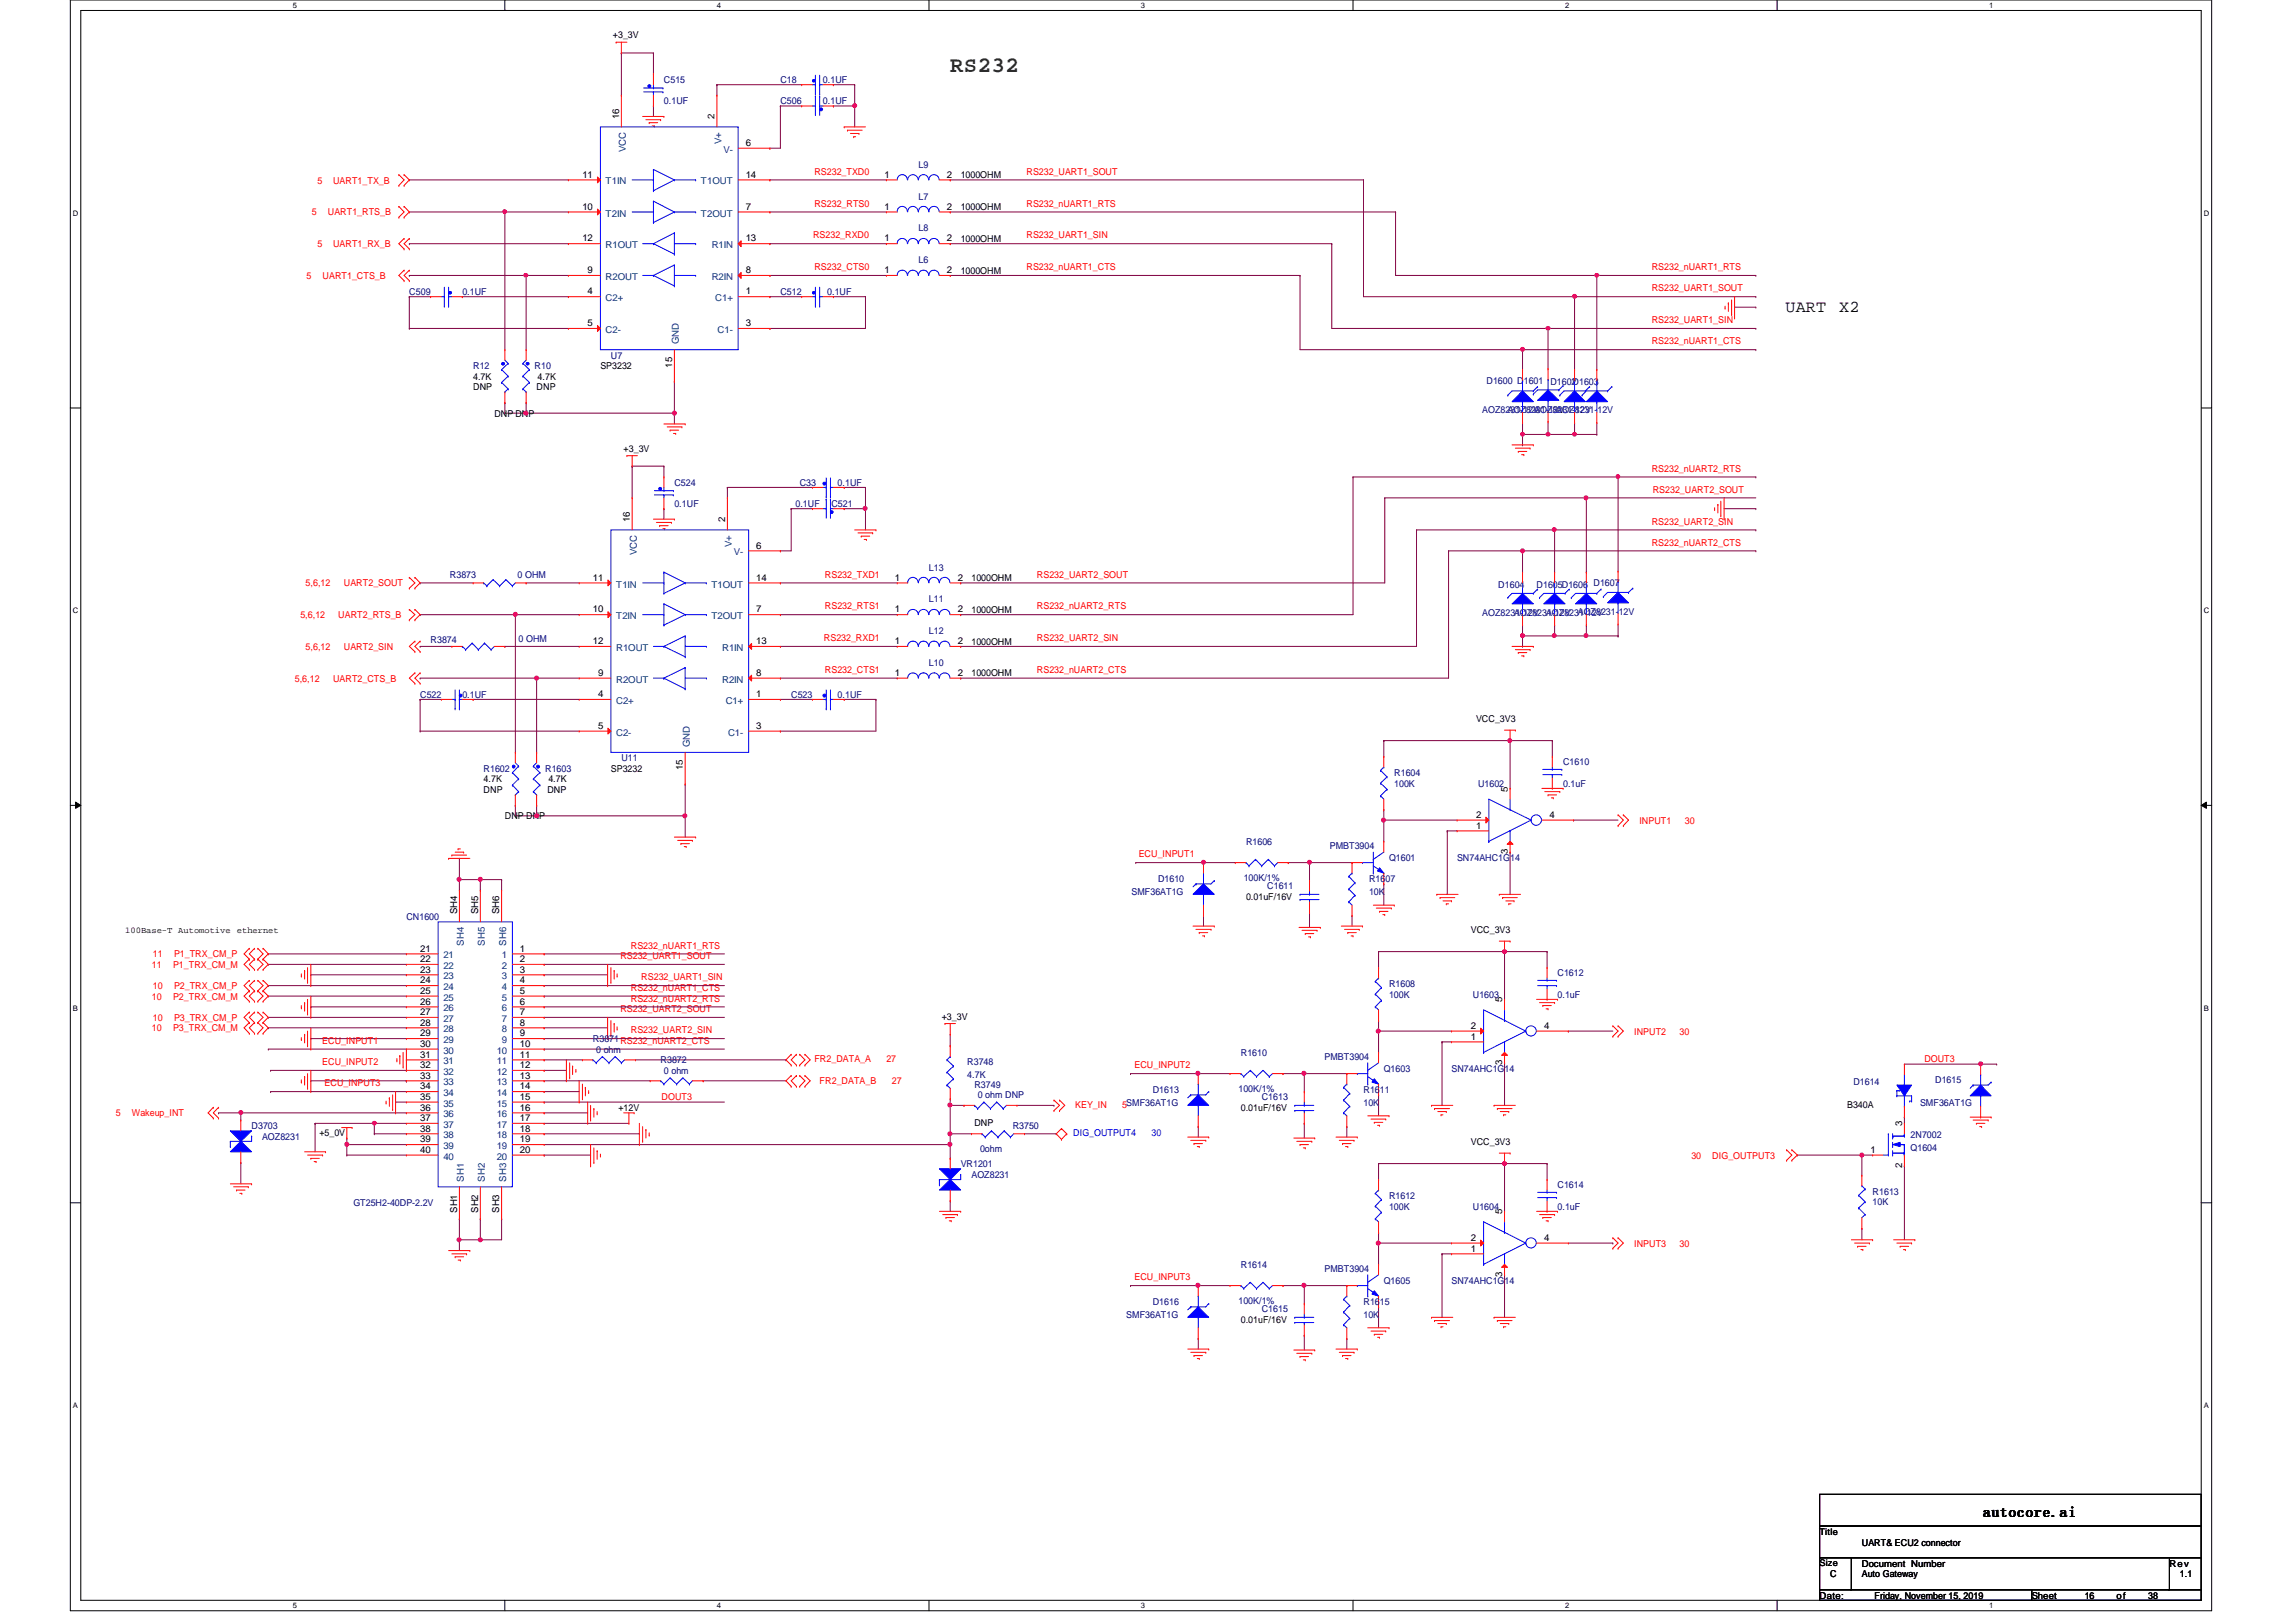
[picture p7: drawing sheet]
<svg xmlns="http://www.w3.org/2000/svg" width="297mm" height="210mm" viewBox="0 0 297 210" stroke-linecap="round" stroke-linejoin="round" font-family="sans-serif">
<defs><g id="words">
<text font-size="2.9" fill="#008000" x="122.9" y="9.3">RS232</text>
<g font-size="2.2">
<text x="231" y="40.4">UART</text>
<text x="238" y="40.4">X2</text>
</g>
<text font-size="1.9" x="256.6" y="196.3">autocore.ai</text>
<g font-size="1.2">
<text x="79.3" y="5">+3_3V</text>
<text x="80.1" y="15.5" transform="rotate(-90 80.1 15.5)">16</text>
<text x="92.5" y="15.5" transform="rotate(-90 92.5 15.5)">2</text>
<text x="75.4" y="23">11</text>
<text x="96.5" y="18.9">6</text>
<text x="96.5" y="23">14</text>
<text x="114.4" y="23">1</text>
<text x="122.5" y="23">2</text>
<text x="124.3" y="23.1">1000OHM</text>
<text x="75.4" y="27.1">10</text>
<text x="96.5" y="27.1">7</text>
<text x="114.4" y="27.1">1</text>
<text x="122.5" y="27.1">2</text>
<text x="124.3" y="27.2">1000OHM</text>
<text x="75.4" y="31.2">12</text>
<text x="76" y="35.3">9</text>
<text x="96.5" y="31.2">13</text>
<text x="96.5" y="35.3">8</text>
<text x="114.4" y="35.3">1</text>
<text x="114.4" y="31.2">1</text>
<text x="122.5" y="35.3">2</text>
<text x="122.5" y="31.2">2</text>
<text x="124.3" y="35.4">1000OHM</text>
<text x="124.3" y="31.3">1000OHM</text>
<text x="76" y="38.1">4</text>
<text x="96.5" y="38.1">1</text>
<text x="76" y="42.2">5</text>
<text x="77.7" y="47.8">SP3232</text>
<text x="86.9" y="47.6" transform="rotate(-90 86.9 47.6)">15</text>
<text x="96.5" y="42.2">3</text>
<text x="61.2" y="49.1">4.7K</text>
<text x="61.2" y="50.5">DNP</text>
<text x="64" y="53.9">DNP DNP</text>
<text x="69.4" y="50.5">DNP</text>
<text x="69.6" y="49.1">4.7K</text>
<text x="80.7" y="58.5">+3_3V</text>
<text x="81.5" y="67.6" transform="rotate(-90 81.5 67.6)">16</text>
<text x="93.8" y="67.6" transform="rotate(-90 93.8 67.6)">2</text>
<text x="97.8" y="71">6</text>
<text x="76.7" y="75.1">11</text>
<text x="97.8" y="75.1">14</text>
<text x="115.8" y="75.1">1</text>
<text x="123.9" y="75.1">2</text>
<text x="125.7" y="75.2">1000OHM</text>
<text x="76.7" y="83.4">12</text>
<text x="76.7" y="79.2">10</text>
<text x="97.8" y="83.4">13</text>
<text x="97.8" y="79.2">7</text>
<text x="115.8" y="79.2">1</text>
<text x="115.8" y="83.4">1</text>
<text x="123.9" y="79.2">2</text>
<text x="123.9" y="83.4">2</text>
<text x="125.7" y="79.3">1000OHM</text>
<text x="125.7" y="83.4">1000OHM</text>
<text x="77.4" y="87.5">9</text>
<text x="97.8" y="87.5">8</text>
<text x="115.8" y="87.5">1</text>
<text x="123.9" y="87.5">2</text>
<text x="125.7" y="87.5">1000OHM</text>
<text x="77.4" y="90.2">4</text>
<text x="77.4" y="94.3">5</text>
<text x="97.8" y="94.3">3</text>
<text x="97.8" y="90.2">1</text>
<text x="191" y="93.4">VCC_3V3</text>
<text x="62.6" y="101.3">4.7K</text>
<text x="70.9" y="101.3">4.7K</text>
<text x="79" y="99.9">SP3232</text>
<text x="88.3" y="99.7" transform="rotate(-90 88.3 99.7)">15</text>
<text x="62.6" y="102.6">DNP</text>
<text x="65.3" y="106">DNP DNP</text>
<text x="70.8" y="102.6">DNP</text>
<text x="191" y="105.8">2</text>
<text x="191" y="107.2">1</text>
<text x="195.1" y="102.4" transform="rotate(-90 195.1 102.4)">5</text>
<text x="200.4" y="105.8">4</text>
<text x="195.1" y="110.5" transform="rotate(-90 195.1 110.5)">3</text>
<text x="59.1" y="118.3" transform="rotate(-90 59.1 118.3)">SH4</text>
<text x="61.8" y="118.3" transform="rotate(-90 61.8 118.3)">SH5</text>
<text x="64.6" y="118.3" transform="rotate(-90 64.6 118.3)">SH6</text>
<text x="161.2" y="116.5">0.01uF/16V</text>
<text x="54.4" y="123.1">21</text>
<text x="54.4" y="124.5">22</text>
<text x="54.4" y="125.9">23</text>
<text x="67.3" y="123.1">1</text>
<text x="67.3" y="124.5">2</text>
<text x="67.3" y="125.9">3</text>
<text x="190.3" y="120.7">VCC_3V3</text>
<text x="54.4" y="127.3">24</text>
<text x="54.4" y="128.6">25</text>
<text x="54.4" y="130">26</text>
<text x="54.4" y="131.4">27</text>
<text x="67.3" y="127.3">4</text>
<text x="67.3" y="128.6">5</text>
<text x="67.3" y="130">6</text>
<text x="67.3" y="131.4">7</text>
<text x="121.8" y="132">+3_3V</text>
<text x="194.3" y="129.7" transform="rotate(-90 194.3 129.7)">5</text>
<text x="54.4" y="132.7">28</text>
<text x="54.4" y="134.1">29</text>
<text x="54.4" y="135.5">30</text>
<text x="54.4" y="136.9">31</text>
<text x="67.3" y="132.7">8</text>
<text x="67.3" y="134.1">9</text>
<text x="67.3" y="135.5">10</text>
<text x="67.3" y="136.9">11</text>
<text x="190.3" y="133.1">2</text>
<text x="190.3" y="134.5">1</text>
<text x="194.3" y="137.8" transform="rotate(-90 194.3 137.8)">3</text>
<text x="199.8" y="133.1">4</text>
<text x="54.4" y="138.2">32</text>
<text x="54.4" y="139.6">33</text>
<text x="54.4" y="141">34</text>
<text x="54.4" y="142.3">35</text>
<text x="54.4" y="143.7">36</text>
<text x="67.3" y="138.2">12</text>
<text x="67.3" y="139.6">13</text>
<text x="67.3" y="141">14</text>
<text x="67.3" y="142.3">15</text>
<text x="67.3" y="143.7">16</text>
<text x="80" y="143.8">+12V</text>
<text x="160.5" y="143.8">0.01uF/16V</text>
<text x="239" y="143.3">B340A</text>
<text x="41.3" y="147.1">+5_0V</text>
<text x="54.4" y="145.1">37</text>
<text x="54.4" y="146.4">38</text>
<text x="54.4" y="147.8">39</text>
<text x="54.4" y="149.2">40</text>
<text x="67.3" y="145.1">17</text>
<text x="67.3" y="146.4">18</text>
<text x="67.3" y="147.8">19</text>
<text x="67.3" y="149.2">20</text>
<text x="126.1" y="145.7">DNP</text>
<text x="190.3" y="148.2">VCC_3V3</text>
<text x="242" y="149.2">1</text>
<text x="246.1" y="145.8" transform="rotate(-90 246.1 145.8)">3</text>
<text x="246.1" y="151.1" transform="rotate(-90 246.1 151.1)">2</text>
<text x="59.1" y="157" transform="rotate(-90 59.1 157)">SH1</text>
<text x="61.8" y="157" transform="rotate(-90 61.8 157)">SH2</text>
<text x="64.6" y="157" transform="rotate(-90 64.6 157)">SH3</text>
<text x="190.3" y="160.6">2</text>
<text x="190.3" y="162">1</text>
<text x="194.3" y="157.1" transform="rotate(-90 194.3 157.1)">5</text>
<text x="199.8" y="160.6">4</text>
<text x="194.3" y="165.3" transform="rotate(-90 194.3 165.3)">3</text>
<text x="160.5" y="171.2">0.01uF/16V</text>
<text x="235.4" y="198.6">Title</text>
<text x="235.4" y="202.7">Size</text>
<text x="240.9" y="202.7">Document Number</text>
<text x="240.9" y="200">UART&amp; ECU2 connector</text>
<text x="280.7" y="202.7">Rev</text>
<text x="235.4" y="206.9">Date:</text>
<text x="236.8" y="204.1">C</text>
<text x="240.9" y="204.1">Auto Gateway</text>
<text x="242.5" y="206.9">Friday, November 15, 2019</text>
<text x="262.8" y="206.9">Sheet</text>
<text x="269.7" y="206.9">16</text>
<text x="273.8" y="206.9">of</text>
<text x="277.9" y="206.9">38</text>
<text x="282" y="204.1">1.1</text>
</g>
<g font-size="1.2" fill="#000080">
<text x="85.9" y="10.7">C515</text>
<text x="101" y="10.7">C18</text>
<text x="106.5" y="10.7">0.1UF</text>
<text x="85.9" y="13.5">0.1UF</text>
<text x="101" y="13.5">C506</text>
<text x="106.5" y="13.5">0.1UF</text>
<text x="118.8" y="21.7">L9</text>
<text x="118.8" y="25.8">L7</text>
<text x="118.8" y="29.9">L8</text>
<text x="118.8" y="34">L6</text>
<text x="53" y="38.1">C509</text>
<text x="59.8" y="38.1">0.1UF</text>
<text x="101" y="38.1">C512</text>
<text x="107" y="38.1">0.1UF</text>
<text x="61.2" y="47.8">R12</text>
<text x="69.2" y="47.8">R10</text>
<text x="79" y="46.4">U7</text>
<text x="191.8" y="53.5">AOZ8231-12V</text>
<text x="192.3" y="49.7">D1600 D1601</text>
<text x="195.1" y="53.4">AOZ8231-12V</text>
<text x="198.5" y="53.5">AOZ8231-12V</text>
<text x="200.6" y="49.8">D1602D1603</text>
<text x="201.4" y="53.5">AOZ8231-12V</text>
<text x="87.2" y="62.9">C524</text>
<text x="87.2" y="65.6">0.1UF</text>
<text x="102.9" y="65.6">0.1UF</text>
<text x="103.5" y="62.9">C33</text>
<text x="107.6" y="65.6">C521</text>
<text x="108.4" y="62.9">0.1UF</text>
<text x="58.2" y="74.8">R3873</text>
<text x="67" y="74.8">0 OHM</text>
<text x="120.2" y="73.8">L13</text>
<text x="120.2" y="77.9">L11</text>
<text x="193.8" y="76">D1604</text>
<text x="198.8" y="76.2">D1605D1606 D1607</text>
<text x="55.7" y="83.3">R3874</text>
<text x="67.1" y="83.1">0 OHM</text>
<text x="120.2" y="82">L12</text>
<text x="191.8" y="79.7">AOZ8231-12V</text>
<text x="195.9" y="79.7">AOZ8231-12V</text>
<text x="200" y="79.7">AOZ8231-12V</text>
<text x="204.1" y="79.6">AOZ8231-12V</text>
<text x="120.2" y="86.1">L10</text>
<text x="54.4" y="90.3">C522</text>
<text x="59.8" y="90.3">0.1UF</text>
<text x="102.4" y="90.3">C523</text>
<text x="108.4" y="90.3">0.1UF</text>
<text x="62.6" y="99.9">R1602</text>
<text x="70.5" y="99.9">R1603</text>
<text x="80.4" y="98.5">U11</text>
<text x="180.4" y="100.4">R1604</text>
<text x="180.4" y="101.8">100K</text>
<text x="191.2" y="101.8">U1602</text>
<text x="202.2" y="99.1">C1610</text>
<text x="202.2" y="101.8">0.1uF</text>
<text x="161.2" y="109.3">R1606</text>
<text x="172" y="109.9">PMBT3904</text>
<text x="179.7" y="111.4">Q1601</text>
<text x="188.5" y="111.4">SN74AHC1G14</text>
<text x="52.6" y="119.1">CN1600</text>
<text x="146.4" y="115.8">SMF36AT1G</text>
<text x="149.8" y="114.1">D1610</text>
<text x="160.9" y="114">100K/1%</text>
<text x="164" y="115.1">C1611</text>
<text x="177.1" y="114.1">R1607</text>
<text x="177.1" y="115.8">10K</text>
<text x="179.7" y="127.7">R1608</text>
<text x="179.7" y="129.1">100K</text>
<text x="190.5" y="129.1">U1603</text>
<text x="201.5" y="126.4">C1612</text>
<text x="201.5" y="129.1">0.1uF</text>
<text x="76.7" y="134.9">R3871RS232_nUART2_CTS</text>
<text x="77.1" y="136.2">0 ohm</text>
<text x="85.5" y="137.6">R3872</text>
<text x="125.1" y="137.9">R3748</text>
<text x="160.5" y="136.7">R1610</text>
<text x="171.4" y="137.2">PMBT3904</text>
<text x="85.9" y="139">0 ohm</text>
<text x="125.1" y="139.5">4.7K</text>
<text x="126.1" y="140.8">R3749</text>
<text x="126.5" y="142.1">0 ohm DNP</text>
<text x="149.1" y="141.4">D1613</text>
<text x="160.2" y="141.3">100K/1%</text>
<text x="163.2" y="142.4">C1613</text>
<text x="176.4" y="141.4">R1611</text>
<text x="176.4" y="143.1">10K</text>
<text x="179" y="138.7">Q1603</text>
<text x="187.8" y="138.7">SN74AHC1G14</text>
<text x="239.8" y="140.5">D1614</text>
<text x="248.4" y="143.1">SMF36AT1G</text>
<text x="250.4" y="140.2">D1615</text>
<text x="32.6" y="146.1">D3703</text>
<text x="33.9" y="147.5">AOZ8231</text>
<text x="126.8" y="149.1">0ohm</text>
<text x="131" y="146.1">R3750</text>
<text x="247.2" y="149">Q1604</text>
<text x="247.2" y="147.3">2N7002</text>
<text x="124.3" y="151">VR1201</text>
<text x="125.7" y="152.4">AOZ8231</text>
<text x="179.7" y="155.2">R1612</text>
<text x="201.5" y="153.8">C1614</text>
<text x="242.3" y="154.6">R1613</text>
<text x="242.3" y="156">10K</text>
<text x="45.7" y="156.1">GT25H2-40DP-2.2V</text>
<text x="179.7" y="156.5">100K</text>
<text x="190.5" y="156.5">U1604</text>
<text x="201.5" y="156.5">0.1uF</text>
<text x="160.5" y="164.1">R1614</text>
<text x="171.4" y="164.6">PMBT3904</text>
<text x="179" y="166.1">Q1605</text>
<text x="187.8" y="166.1">SN74AHC1G14</text>
<text x="145.7" y="170.5">SMF36AT1G</text>
<text x="149.1" y="168.9">D1616</text>
<text x="160.2" y="168.7">100K/1%</text>
<text x="163.2" y="169.8">C1615</text>
<text x="176.4" y="168.9">R1615</text>
<text x="176.4" y="170.5">10K</text>
</g>
<g font-size="1.2" fill="#f00">
<text x="41.1" y="23.7">5</text>
<text x="43.1" y="23.7">UART1_TX_B</text>
<text x="105.4" y="22.6">RS232_TXD0</text>
<text x="132.8" y="22.6">RS232_UART1_SOUT</text>
<text x="40.3" y="27.9">5</text>
<text x="42.4" y="27.9">UART1_RTS_B</text>
<text x="105.4" y="26.8">RS232_RTS0</text>
<text x="132.8" y="26.8">RS232_nUART1_RTS</text>
<text x="41.1" y="32">5</text>
<text x="43.1" y="32">UART1_RX_B</text>
<text x="105.2" y="30.9">RS232_RXD0</text>
<text x="105.4" y="35">RS232_CTS0</text>
<text x="132.8" y="35">RS232_nUART1_CTS</text>
<text x="132.8" y="30.9">RS232_UART1_SIN</text>
<text x="213.7" y="35">RS232_nUART1_RTS</text>
<text x="39.7" y="36.1">5</text>
<text x="41.7" y="36.1">UART1_CTS_B</text>
<text x="213.7" y="41.8">RS232_UART1_SIN</text>
<text x="213.7" y="37.7">RS232_UART1_SOUT</text>
<text x="213.7" y="44.6">RS232_nUART1_CTS</text>
<text x="213.7" y="61">RS232_nUART2_RTS</text>
<text x="213.8" y="63.8">RS232_UART2_SOUT</text>
<text x="213.7" y="70.6">RS232_nUART2_CTS</text>
<text x="213.7" y="67.9">RS232_UART2_SIN</text>
<text x="39.5" y="75.9">5,6,12</text>
<text x="44.5" y="75.9">UART2_SOUT</text>
<text x="106.7" y="74.8">RS232_TXD1</text>
<text x="134.2" y="74.8">RS232_UART2_SOUT</text>
<text x="38.9" y="80">5,6,12</text>
<text x="43.8" y="80">UART2_RTS_B</text>
<text x="106.6" y="83">RS232_RXD1</text>
<text x="106.7" y="78.9">RS232_RTS1</text>
<text x="134.2" y="78.9">RS232_nUART2_RTS</text>
<text x="134.2" y="83">RS232_UART2_SIN</text>
<text x="38.1" y="88.2">5,6,12</text>
<text x="39.5" y="84.1">5,6,12</text>
<text x="43.1" y="88.2">UART2_CTS_B</text>
<text x="44.5" y="84.1">UART2_SIN</text>
<text x="106.7" y="87.1">RS232_CTS1</text>
<text x="134.2" y="87.1">RS232_nUART2_CTS</text>
<text x="212.1" y="106.6">INPUT1</text>
<text x="218" y="106.6">30</text>
<text x="147.3" y="111">ECU_INPUT1</text>
<text x="19.6" y="125.3">11</text>
<text x="19.8" y="123.9">11</text>
<text x="22.4" y="125.3">P1_TRX_CM_M</text>
<text x="22.5" y="123.9">P1_TRX_CM_P</text>
<text x="80.3" y="124.1">RS232_UART1_SOUT</text>
<text x="81.6" y="122.8">RS232_nUART1_RTS</text>
<text x="19.6" y="129.4">10</text>
<text x="19.8" y="128">10</text>
<text x="22.4" y="129.4">P2_TRX_CM_M</text>
<text x="22.5" y="128">P2_TRX_CM_P</text>
<text x="80.3" y="131">RS232_UART2_SOUT</text>
<text x="81.6" y="128.2">RS232_nUART1_CTS</text>
<text x="81.6" y="129.6">RS232_nUART2_RTS</text>
<text x="83" y="126.9">RS232_UART1_SIN</text>
<text x="19.6" y="133.5">10</text>
<text x="19.8" y="132.1">10</text>
<text x="22.4" y="133.5">P3_TRX_CM_M</text>
<text x="22.5" y="132.1">P3_TRX_CM_P</text>
<text x="41.7" y="135.1">ECU_INPUT1</text>
<text x="41.7" y="137.8">ECU_INPUT2</text>
<text x="81.6" y="133.7">RS232_UART2_SIN</text>
<text x="105.4" y="137.5">FR2_DATA_A</text>
<text x="114.7" y="137.5">27</text>
<text x="211.4" y="133.9">INPUT2</text>
<text x="217.3" y="133.9">30</text>
<text x="249" y="137.5">DOUT3</text>
<text x="42" y="140.6">ECU_INPUT3</text>
<text x="85.6" y="142.4">DOUT3</text>
<text x="106" y="140.3">FR2_DATA_B</text>
<text x="115.4" y="140.3">27</text>
<text x="139.1" y="143.3">KEY_IN</text>
<text x="145.2" y="143.3">5SMF36AT1G</text>
<text x="146.8" y="138.3">ECU_INPUT2</text>
<text x="15" y="144.4">5</text>
<text x="17.1" y="144.4">Wakeup_INT</text>
<text x="218.8" y="149.9">30</text>
<text x="221.5" y="149.9">DIG_OUTPUT3</text>
<text x="211.4" y="161.3">INPUT3</text>
<text x="217.3" y="161.3">30</text>
<text x="146.8" y="165.7">ECU_INPUT3</text>
</g>
<g font-size="1.2" fill="#004080">
<text x="78.4" y="23.9">T1IN</text>
<text x="81" y="19.7" transform="rotate(-90 81 19.7)">VCC</text>
<text x="90.7" y="23.9">T1OUT</text>
<text x="93.3" y="18.7" transform="rotate(-90 93.3 18.7)">V+</text>
<text x="93.6" y="19.8">V-</text>
<text x="78.4" y="28">T2IN</text>
<text x="90.7" y="28">T2OUT</text>
<text x="78.4" y="32.1">R1OUT</text>
<text x="92.1" y="32.1">R1IN</text>
<text x="78.4" y="39">C2+</text>
<text x="78.4" y="36.2">R2OUT</text>
<text x="92.1" y="36.2">R2IN</text>
<text x="92.5" y="39">C1+</text>
<text x="78.4" y="43.1">C2-</text>
<text x="87.8" y="44.6" transform="rotate(-90 87.8 44.6)">GND</text>
<text x="92.8" y="43.1">C1-</text>
<text x="82.4" y="71.9" transform="rotate(-90 82.4 71.9)">VCC</text>
<text x="94.7" y="70.8" transform="rotate(-90 94.7 70.8)">V+</text>
<text x="95" y="71.9">V-</text>
<text x="79.7" y="76">T1IN</text>
<text x="92" y="76">T1OUT</text>
<text x="79.7" y="80.1">T2IN</text>
<text x="92" y="80.1">T2OUT</text>
<text x="79.7" y="84.2">R1OUT</text>
<text x="79.7" y="88.3">R2OUT</text>
<text x="93.4" y="84.2">R1IN</text>
<text x="93.4" y="88.3">R2IN</text>
<text x="79.7" y="91.1">C2+</text>
<text x="79.7" y="95.2">C2-</text>
<text x="93.9" y="91.1">C1+</text>
<text x="94.2" y="95.2">C1-</text>
<text x="89.2" y="96.7" transform="rotate(-90 89.2 96.7)">GND</text>
<text x="57.4" y="124">21</text>
<text x="57.4" y="125.4">22</text>
<text x="60" y="122.4" transform="rotate(-90 60 122.4)">SH4</text>
<text x="62.7" y="122.4" transform="rotate(-90 62.7 122.4)">SH5</text>
<text x="64.9" y="124">1</text>
<text x="64.9" y="125.4">2</text>
<text x="65.5" y="122.4" transform="rotate(-90 65.5 122.4)">SH6</text>
<text x="57.4" y="126.7">23</text>
<text x="57.4" y="128.1">24</text>
<text x="57.4" y="129.5">25</text>
<text x="57.4" y="130.9">26</text>
<text x="64.9" y="126.7">3</text>
<text x="64.9" y="128.1">4</text>
<text x="64.9" y="129.5">5</text>
<text x="64.9" y="130.9">6</text>
<text x="57.4" y="132.2">27</text>
<text x="57.4" y="133.6">28</text>
<text x="57.4" y="135">29</text>
<text x="57.4" y="136.4">30</text>
<text x="57.4" y="137.8">31</text>
<text x="64.3" y="136.4">10</text>
<text x="64.3" y="137.8">11</text>
<text x="64.9" y="132.2">7</text>
<text x="64.9" y="133.6">8</text>
<text x="64.9" y="135">9</text>
<text x="57.4" y="139.1">32</text>
<text x="57.4" y="140.5">33</text>
<text x="57.4" y="141.9">34</text>
<text x="57.4" y="143.2">35</text>
<text x="64.3" y="139.1">12</text>
<text x="64.3" y="140.5">13</text>
<text x="64.3" y="141.9">14</text>
<text x="64.3" y="143.2">15</text>
<text x="57.4" y="144.6">36</text>
<text x="57.4" y="146">37</text>
<text x="57.4" y="147.3">38</text>
<text x="57.4" y="148.7">39</text>
<text x="64.3" y="144.6">16</text>
<text x="64.3" y="146">17</text>
<text x="64.3" y="147.3">18</text>
<text x="64.3" y="148.7">19</text>
<text x="57.4" y="150.1">40</text>
<text x="60" y="152.9" transform="rotate(-90 60 152.9)">SH1</text>
<text x="62.7" y="152.9" transform="rotate(-90 62.7 152.9)">SH2</text>
<text x="64.3" y="150.1">20</text>
<text x="65.5" y="152.9" transform="rotate(-90 65.5 152.9)">SH3</text>
</g>
<g font-size="1.2" fill="#00f">
<text x="138.9" y="147.1">DIG_OUTPUT4</text>
<text x="149" y="147.1">30</text>
</g>
<text font-size="1.1" x="16.2" y="120.7">100Base-T Automotive ethernet</text>
<g font-size="1">
<text x="37.9" y="1">5</text>
<text x="92.7" y="1">4</text>
<text x="147.6" y="1">3</text>
<text x="202.5" y="1">2</text>
<text x="257.3" y="1">1</text>
<text x="9.4" y="27.9">D</text>
<text x="285.1" y="27.9">D</text>
<text x="9.4" y="79.4">C</text>
<text x="285.1" y="79.4">C</text>
<text x="9.4" y="130.8">B</text>
<text x="285.1" y="130.8">B</text>
<text x="9.4" y="182.2">A</text>
<text x="285.1" y="182.2">A</text>
<text x="37.9" y="208.1">5</text>
<text x="92.7" y="208.1">4</text>
<text x="147.6" y="208.1">3</text>
<text x="202.5" y="208.1">2</text>
<text x="257.3" y="208.1">1</text>
</g>
</g></defs>
<path d="M9.1 0h277v208.4h-277zM10.5 1.4h274.3v205.7h-274.3z" fill="none" stroke="#000" stroke-width=".13"/>
<g fill="#fff">
<path d="M37.9 .1h.5v1.1h-.5z"/>
<path d="M37.9 207.2h.5v1.1h-.5z"/>
</g>
<path d="M65.3 0v1.4M65.3 207.1v1.3" fill="none" stroke="#000" stroke-width=".13"/>
<g fill="#fff">
<path d="M92.7 .1h.6v1.1h-.6z"/>
<path d="M92.7 207.2h.6v1.1h-.6z"/>
</g>
<path d="M120.2 0v1.4M120.2 207.1v1.3" fill="none" stroke="#000" stroke-width=".13"/>
<g fill="#fff">
<path d="M147.6 .1h.6v1.1h-.6z"/>
<path d="M147.6 207.2h.6v1.1h-.6z"/>
</g>
<path d="M175 0v1.4M175 207.1v1.3" fill="none" stroke="#000" stroke-width=".13"/>
<g fill="#fff">
<path d="M202.5 .1h.5v1.1h-.5z"/>
<path d="M202.5 207.2h.5v1.1h-.5z"/>
</g>
<path d="M229.9 0v1.4M229.9 207.1v1.3" fill="none" stroke="#000" stroke-width=".13"/>
<g fill="#fff">
<path d="M257.3 .1h.6v1.1h-.6z"/>
<path d="M257.3 207.2h.6v1.1h-.6z"/>
<path d="M9.4 27.1h.8v1.1h-.8z"/>
<path d="M285.1 27.1h.7v1.1h-.7z"/>
<path d="M9.4 78.5h.8v1.1h-.8z"/>
<path d="M285.1 78.5h.7v1.1h-.7z"/>
</g>
<path d="M9.1 52.8h1.4M284.8 52.8h1.3" fill="none" stroke="#000" stroke-width=".13"/>
<g fill="#fff">
<path d="M9.4 129.9h.7v1.1h-.7z"/>
<path d="M285.1 129.9h.6v1.1h-.6z"/>
</g>
<path d="M9.1 104.2h1.4M9.8 103.8l.7 .4-.7 .4zM284.8 104.2l.7-.4v.8zM284.8 104.2h1.3" fill="none" stroke="#000" stroke-width=".13"/>
<path d="M9.8 103.8l.7 .4-.7 .4zM284.8 104.2l.7-.4v.8z" fill="#000"/>
<g fill="#fff">
<path d="M9.4 181.4h.7v1.1h-.7z"/>
<path d="M285.1 181.4h.6v1.1h-.6z"/>
</g>
<path d="M9.1 155.7h1.4M284.8 155.7h1.3" fill="none" stroke="#000" stroke-width=".13"/>
<g fill="none" stroke="#800040" stroke-width=".13">
<path d="M53 27.4h.1M53 27.4h12.3M68.1 35.6h.1M68.1 35.6v9.7M65.3 52.1h.1M65.3 53.5h.1M65.3 52.1v1.4M68.1 52.1h.1M68.1 52.1v1.4h-2.8M124.3 75.4h.1M124.3 79.5h.1M124.3 75.4h54.9"/>
<path d="M124.3 79.5h50.7M124.3 87.8h.1M124.3 83.7h.1M124.3 87.8h63.1M124.3 83.7h59"/>
</g>
<circle cx="68" cy="35.6" r=".25" fill="#f0f"/>
<circle cx="68" cy="35.6" r=".25" fill="none" stroke="#f0f" stroke-width=".13"/>
<g fill="none" stroke="#800040" stroke-width=".13">
<path d="M92.7 11h.1M92.7 11v1.3M92.7 11h11M99.6 19.2h.1M101 13.7h.1M101 13.7v5.5h-1.4M101 13.7h2.7M53 23.3h.1M53 23.3h20.5M65.3 27.4h.1M65.3 27.4h8.2M68.1 35.6h.1"/>
<path d="M68.1 35.6h5.4M99.6 38.4h.1M99.6 38.4h4.1M107.8 38.4h.1M107.8 38.4h4.2M112 38.4h.1M112 38.4v4.1h-12.4M122.9 23.3h.1M122.9 35.6h.1M122.9 27.4h.1M122.9 31.5h.1M122.9 35.6h45.3"/>
<path d="M122.9 23.3h53.5M122.9 27.4h57.6M122.9 31.5h49.4M87.2 49.4h.1M87.2 49.4v4.1M99.6 42.5h.1"/>
</g>
<circle cx="87.2" cy="53.5" r=".26" fill="#f0f"/>
<circle cx="87.2" cy="53.5" r=".26" fill="none" stroke="#f0f" stroke-width=".13"/>
<path d="M80.4 6.9h.1M80.4 6.9v5.4M84.5 6.9h.1M84.5 6.9v2.7M53 31.5h.1M53 35.6h.1M53 31.5h20.5M53 35.6h15.1M65.3 27.4h.1M65.3 27.4v17.9M87.2 53.5h.1M87.2 53.5v1.4" fill="none" stroke="#800040" stroke-width=".13"/>
<path d="M65.1 27.2l.2-.1 .2 .1-.1 .4h-.1h-.2z" fill-rule="evenodd" fill="#f0f"/>
<path d="M65.1 27.2l.2-.1 .2 .1-.1 .4h-.1h-.2z" fill="none" stroke="#f0f" stroke-width=".13"/>
<path d="M84.5 13.7h.1M84.5 13.7v1.4M110.6 13.7h.1M110.6 13.7v2.7" fill="none" stroke="#800040" stroke-width=".13"/>
<circle cx="110.6" cy="13.7" r=".26" fill="#f0f"/>
<circle cx="110.6" cy="13.7" r=".26" fill="none" stroke="#f0f" stroke-width=".13"/>
<g fill="none" stroke="#800040" stroke-width=".13">
<path d="M107.8 13.7h.1M107.8 11h.1M107.8 11h2.8M110.6 11h.1M110.6 11v2.7h-2.8M53 38.4h.1M53 38.4h2.7M53 38.4v4.1M59.8 38.4h.1M59.8 38.4h13.7M99.6 23.3h.1M99.6 27.4h.1"/>
<path d="M99.6 31.5h.1M99.6 35.6h.1M99.6 23.3h15.1M99.6 27.4h15.1M99.6 31.5h15.1M99.6 35.6h15.1M53 42.5h.1M53 42.5h20.5M68.1 53.5h.1M68.1 53.5h19.1"/>
</g>
<circle cx="68" cy="53.5" r=".26" fill="#f0f"/>
<circle cx="68" cy="53.5" r=".26" fill="none" stroke="#f0f" stroke-width=".13"/>
<g fill="none" stroke="#800040" stroke-width=".13">
<path d="M81.8 60.3h.1M81.8 60.3v4.1M85.9 60.3h.1M85.9 65.8h.1M85.9 60.3v1.4M85.9 65.8v1.4M94.1 63.1h.1M94.1 63.1v1.3M94.1 63.1h11M102.4 65.8h.1M102.4 65.8v5.5M102.4 65.8h2.7"/>
<path d="M112 65.8h.1M112 65.8v2.8"/>
</g>
<circle cx="111.9" cy="65.8" r=".26" fill="#f0f"/>
<circle cx="111.9" cy="65.8" r=".26" fill="none" stroke="#f0f" stroke-width=".13"/>
<path d="M81.8 60.3h.1M81.8 60.3h4.1M101 71.3h.1M101 71.3h1.4M109.2 65.8h.1M109.2 63.1h.1M109.2 63.1h2.8M112 63.1h.1M112 63.1v2.7h-2.8M88.6 101.5h.1M88.6 101.5v4.1" fill="none" stroke="#800040" stroke-width=".13"/>
<circle cx="88.6" cy="105.6" r=".26" fill="#f0f"/>
<circle cx="88.6" cy="105.6" r=".26" fill="none" stroke="#f0f" stroke-width=".13"/>
<g fill="none" stroke="#800040" stroke-width=".13">
<path d="M80.4 6.9h.1M80.4 6.9h4.1M101 75.4h.1M101 79.5h.1M101 75.4h15.1M101 79.5h15.1M101 94.6h.1M101 90.5h.1M101 83.7h.1M101 87.8h.1M101 90.5h4.1M101 83.7h15.1"/>
<path d="M101 87.8h15.1M109.2 90.5h.1M109.2 90.5h4.1M113.3 90.5h.1M113.3 90.5v4.1h-12.3M66.7 104.2h.1M66.7 104.2v1.4M69.4 104.2h.1M69.4 104.2v1.4M88.6 105.6h.1M88.6 105.6v2.7"/>
</g>
<circle cx="69.4" cy="105.6" r=".26" fill="#f0f"/>
<circle cx="69.4" cy="105.6" r=".26" fill="none" stroke="#f0f" stroke-width=".13"/>
<path d="M54.4 79.5h.1M54.4 79.5h20.5M66.7 79.5h.1M54.4 87.8h.1M54.4 87.8h20.5M69.4 87.8h.1M69.4 87.8v9.6M66.7 105.6h.1M66.7 105.6h2.7" fill="none" stroke="#800040" stroke-width=".13"/>
<circle cx="69.4" cy="87.8" r=".26" fill="#f0f"/>
<circle cx="69.4" cy="87.8" r=".26" fill="none" stroke="#f0f" stroke-width=".13"/>
<path d="M66.7 79.5h.1M66.7 79.5v17.9" fill="none" stroke="#800040" stroke-width=".13"/>
<circle cx="66.7" cy="79.5" r=".26" fill="#f0f"/>
<circle cx="66.7" cy="79.5" r=".26" fill="none" stroke="#f0f" stroke-width=".13"/>
<g fill="none" stroke="#800040" stroke-width=".13">
<path d="M168.2 35.6h.1M168.2 35.6v9.7h28.8M172.3 31.5h.1M172.3 31.5v11h28M176.4 23.3h.1M176.4 23.3v15.1h27.3M180.5 27.4h.1M180.5 27.4v8.2h26.1M203.7 38.4h.1M206.6 35.6h.1M224.4 39.8h2.8M227.2 39.8h.1"/>
<path d="M197 45.3h.1M200.3 42.5h.1M175 61.7h.1M175 61.7h34.3M175 61.7v17.8M179.2 64.4h.1M179.2 64.4h26M179.2 64.4v11M183.3 68.6h.1M183.3 68.6h17.8M183.3 68.6v15.1M187.4 71.3h.1"/>
<path d="M187.4 71.3h9.6M187.4 71.3v16.5M197 71.3h.1M201.1 68.6h.1M205.2 64.4h.1M209.3 61.7h.1M223.1 65.8h4.1M227.2 65.8h.1M54.4 90.5h.1M54.4 94.6h.1M54.4 90.5h2.7M54.4 90.5v4.1"/>
<path d="M54.4 94.6h20.5M61.2 90.5h.1M61.2 90.5h13.7M69.4 105.6h.1M69.4 105.6h19.2M59.4 157.7h.1M59.4 157.7v2.7M62.1 157.7h.1M62.1 157.7v2.7h-2.7M59.4 160.4h.1"/>
</g>
<circle cx="59.4" cy="160.4" r=".26" fill="#f0f"/>
<circle cx="59.4" cy="160.4" r=".26" fill="none" stroke="#f0f" stroke-width=".13"/>
<path d="M64.9 157.7h.1M64.9 157.7v2.7h-2.8M59.4 160.4h.1M59.4 160.4v1.4M62.1 160.4h.1" fill="none" stroke="#800040" stroke-width=".13"/>
<circle cx="62.1" cy="160.4" r=".26" fill="#f0f"/>
<circle cx="62.1" cy="160.4" r=".26" fill="none" stroke="#f0f" stroke-width=".13"/>
<path d="M59.4 113.8h.1M59.4 113.8h5.5M62.1 113.8h.1" fill="none" stroke="#800040" stroke-width=".13"/>
<circle cx="62.1" cy="113.8" r=".26" fill="#f0f"/>
<circle cx="62.1" cy="113.8" r=".26" fill="none" stroke="#f0f" stroke-width=".13"/>
<path d="M59.4 113.8h.1M59.4 113.8v1.4" fill="none" stroke="#800040" stroke-width=".13"/>
<circle cx="59.4" cy="113.8" r=".26" fill="#f0f"/>
<circle cx="59.4" cy="113.8" r=".26" fill="none" stroke="#f0f" stroke-width=".13"/>
<g fill="none" stroke="#800040" stroke-width=".13">
<path d="M197 71.3h.1M197 71.3v2.7M197 71.3h30.2M227.2 71.3h.1M59.4 111.1h.1M59.4 111.1v2.7M62.1 113.8h.1M62.1 113.8v1.4M64.9 113.8h.1M64.9 113.8v1.4M34.7 123.4h.1M34.7 124.8h.1"/>
<path d="M34.7 127.6h.1M34.7 128.9h.1M34.7 133h.1M34.7 131.7h.1M34.7 135.8h.1M34.7 123.4h17.9M34.7 124.8h17.9M34.7 128.9h17.9M34.7 127.6h17.9M34.7 131.7h17.9M34.7 133h17.9M34.7 135.8h17.9"/>
<path d="M35 138.5h.1M35 138.5h17.6M40.2 126.2h.1M40.2 130.3h.1M40.2 134.4h.1M40.2 126.2h12.4M40.2 130.3h12.4M40.2 134.4h12.4M70.4 123.4h.1M70.4 126.2h.1M70.4 124.8h.1M70.4 128.9h.1"/>
<path d="M70.4 127.6h.1M70.4 131.7h.1M70.4 133h.1M70.4 135.8h.1M70.4 130.3h.1M70.4 134.4h.1M70.4 123.4h23.3M70.4 126.2h8.2M70.4 124.8h23.3M70.4 128.9h23.3M70.4 127.6h23.3M70.4 131.7h23.3"/>
<path d="M70.4 133h8.2M70.4 135.8h23.3M70.4 130.3h23.3M70.4 134.4h23.3"/>
</g>
<circle cx="197" cy="71.3" r=".26" fill="#f0f"/>
<circle cx="197" cy="71.3" r=".26" fill="none" stroke="#f0f" stroke-width=".13"/>
<path d="M201.1 68.6h.1M201.1 68.6v5.4M201.1 68.6h26.1M227.2 68.6h.1M197 82.3h.1M197 80.9v1.4" fill="none" stroke="#800040" stroke-width=".13"/>
<circle cx="201.1" cy="68.5" r=".26" fill="#f0f"/>
<circle cx="201.1" cy="68.5" r=".26" fill="none" stroke="#f0f" stroke-width=".13"/>
<path d="M205.2 74h.1M205.2 64.4h.1M205.2 64.4v9.6M205.2 64.4h22" fill="none" stroke="#800040" stroke-width=".13"/>
<circle cx="205.2" cy="64.4" r=".26" fill="#f0f"/>
<circle cx="205.2" cy="64.4" r=".26" fill="none" stroke="#f0f" stroke-width=".13"/>
<path d="M209.3 61.7h.1M209.3 61.7v12.2M209.3 61.7h17.9M227.2 61.7h.1" fill="none" stroke="#800040" stroke-width=".13"/>
<path d="M209.1 61.5l.2-.1 .2 .1v.4h-.2h-.2z" fill-rule="evenodd" fill="#f0f"/>
<path d="M209.1 61.5l.2-.1 .2 .1v.4h-.2h-.2z" fill="none" stroke="#f0f" stroke-width=".13"/>
<path d="M197 82.3h4.1M201.1 82.3h.1M209.3 82.3h.1M209.3 80.8v1.5" fill="none" stroke="#800040" stroke-width=".13"/>
<circle cx="197" cy="82.3" r=".26" fill="#f0f"/>
<circle cx="197" cy="82.3" r=".26" fill="none" stroke="#f0f" stroke-width=".13"/>
<circle cx="201.1" cy="82.3" r=".26" fill="#f0f"/>
<circle cx="201.1" cy="82.3" r=".26" fill="none" stroke="#f0f" stroke-width=".13"/>
<path d="M197 83.7h.1M197 82.3v1.4M205.2 82.3h.1M205.2 80.9v1.4M205.2 82.3h4.1M209.3 82.3h.1" fill="none" stroke="#800040" stroke-width=".13"/>
<circle cx="205.2" cy="82.3" r=".26" fill="#f0f"/>
<circle cx="205.2" cy="82.3" r=".26" fill="none" stroke="#f0f" stroke-width=".13"/>
<path d="M197 56.2h.1M197 54.7v1.5M201.1 82.3h.1M201.1 80.9v1.4M201.1 82.3h4.1M205.2 82.3h.1" fill="none" stroke="#800040" stroke-width=".13"/>
<circle cx="197" cy="56.2" r=".25" fill="#f0f"/>
<circle cx="197" cy="56.2" r=".25" fill="none" stroke="#f0f" stroke-width=".13"/>
<path d="M197 57.6h.1M200.3 56.2h.1M200.3 54.6v1.6M203.7 56.2h.1M203.7 56.2h-6.7v1.4M203.7 54.7v1.5" fill="none" stroke="#800040" stroke-width=".13"/>
<circle cx="203.7" cy="56.2" r=".25" fill="#f0f"/>
<circle cx="203.7" cy="56.2" r=".25" fill="none" stroke="#f0f" stroke-width=".13"/>
<circle cx="200.3" cy="56.2" r=".25" fill="#f0f"/>
<circle cx="200.3" cy="56.2" r=".25" fill="none" stroke="#f0f" stroke-width=".13"/>
<path d="M197 45.3h.1M197 45.3v2.5M197 45.3h30.2M203.7 56.2h.1M203.7 56.2h2.9M206.6 56.2h.1M206.6 54.7v1.5M227.2 45.3h.1" fill="none" stroke="#800040" stroke-width=".13"/>
<circle cx="197" cy="45.2" r=".26" fill="#f0f"/>
<circle cx="197" cy="45.2" r=".26" fill="none" stroke="#f0f" stroke-width=".13"/>
<path d="M200.3 42.5h.1M200.3 42.5v5.2M200.3 42.5h26.9M227.2 42.5h.1" fill="none" stroke="#800040" stroke-width=".13"/>
<circle cx="200.3" cy="42.5" r=".25" fill="#f0f"/>
<circle cx="200.3" cy="42.5" r=".25" fill="none" stroke="#f0f" stroke-width=".13"/>
<path d="M203.7 38.4h.1M203.7 38.4v9.4M203.7 38.4h23.5M227.2 38.4h.1" fill="none" stroke="#800040" stroke-width=".13"/>
<circle cx="203.7" cy="38.4" r=".26" fill="#f0f"/>
<circle cx="203.7" cy="38.4" r=".26" fill="none" stroke="#f0f" stroke-width=".13"/>
<path d="M206.6 35.6h.1M206.6 35.6v12.2M206.6 35.6h20.6M227.2 35.6h.1" fill="none" stroke="#800040" stroke-width=".13"/>
<circle cx="206.6" cy="35.6" r=".25" fill="#f0f"/>
<circle cx="206.6" cy="35.6" r=".25" fill="none" stroke="#f0f" stroke-width=".13"/>
<path d="M44.9 147.3h.1M44.9 149.5h.1M44.9 148.1h.1M44.9 147.3v.8M44.9 149.5h7.7M44.9 148.1h7.7" fill="none" stroke="#800040" stroke-width=".13"/>
<circle cx="44.9" cy="148.1" r=".26" fill="#f0f"/>
<circle cx="44.9" cy="148.1" r=".26" fill="none" stroke="#f0f" stroke-width=".13"/>
<g fill="none" stroke="#800040" stroke-width=".13">
<path d="M179 114.4h.1M179 104.8h.1M179 104.8v1.3M179 114.4v2.7M195.4 110.3h.1M195.4 110.3v5.4M44.9 148.1h.1M44.9 148.1v1.4M48.4 145.4h.1M48.4 146.7h.1M48.4 145.4h4.2M48.4 146.7h4.2"/>
<path d="M48.4 145.4v1.3M70.4 145.4h.1M70.4 146.7h.1M70.4 145.4h11M70.4 146.7h12.3"/>
</g>
<circle cx="179" cy="106.1" r=".26" fill="#f0f"/>
<circle cx="179" cy="106.1" r=".26" fill="none" stroke="#f0f" stroke-width=".13"/>
<path d="M179 95.8h.1M179 95.8v2.1M169.4 118.1h.1M169.4 111.6h.1M169.4 111.6v2.4M169.4 118.1v1.9M179 106.1h.1M179 106.1v2.8M179 106.1h9.5M187.2 107.5h.1M187.2 107.5h1.3M187.2 107.5v8.2" fill="none" stroke="#800040" stroke-width=".13"/>
<circle cx="169.4" cy="111.6" r=".26" fill="#f0f"/>
<circle cx="169.4" cy="111.6" r=".26" fill="none" stroke="#f0f" stroke-width=".13"/>
<path d="M146.9 111.6h.1M146.9 111.6h8.8M155.7 118.5h.1M155.7 118.5v1.3M166.7 111.6h.1M166.7 111.6h8.2M169.4 111.6h.1M174.9 118.5h.1M174.9 118.5v1.3" fill="none" stroke="#800040" stroke-width=".13"/>
<circle cx="155.7" cy="111.6" r=".26" fill="#f0f"/>
<circle cx="155.7" cy="111.6" r=".26" fill="none" stroke="#f0f" stroke-width=".13"/>
<path d="M179 95.8h.1M179 95.8h16.4M155.7 111.6h.1M155.7 111.6h4.1" fill="none" stroke="#800040" stroke-width=".13"/>
<circle cx="195.3" cy="95.8" r=".26" fill="#f0f"/>
<circle cx="195.3" cy="95.8" r=".26" fill="none" stroke="#f0f" stroke-width=".13"/>
<g fill="none" stroke="#800040" stroke-width=".13">
<path d="M195.4 95.8h.1M195.4 95.8v6.2M195.4 95.8h5.4M200.8 95.8h.1M200.8 95.8v2.1M203.6 106.1h.1M203.6 106.1h5.7M178.3 132.1h.1M178.3 123.1h.1M178.3 133.4h.1M178.3 123.1v2.1M178.3 132.1v1.3"/>
<path d="M178.3 133.4h9.5M194.6 137.5h.1M194.6 137.5v5.5M178.3 141.7h.1M178.3 141.7v2.7"/>
</g>
<circle cx="178.3" cy="133.4" r=".26" fill="#f0f"/>
<circle cx="178.3" cy="133.4" r=".26" fill="none" stroke="#f0f" stroke-width=".13"/>
<g fill="none" stroke="#800040" stroke-width=".13">
<path d="M166 138.9h.1M166 138.9h2.7M168.7 138.9h.1M168.7 138.9v2.4M178.3 133.4h.1M178.3 133.4v2.8M186.6 134.8h.1M186.6 134.8h1.2M186.6 134.8v8.2M155 145.8h.1M155 145.8v1.4M168.7 145.4h.1"/>
<path d="M168.7 145.4v1.9M174.2 145.8h.1M174.2 145.8v1.4"/>
</g>
<circle cx="168.7" cy="138.9" r=".26" fill="#f0f"/>
<circle cx="168.7" cy="138.9" r=".26" fill="none" stroke="#f0f" stroke-width=".13"/>
<path d="M146.3 138.9h.1M146.3 138.9h8.7M168.7 138.9h.1M168.7 138.9h5.5" fill="none" stroke="#800040" stroke-width=".13"/>
<circle cx="155" cy="138.9" r=".26" fill="#f0f"/>
<circle cx="155" cy="138.9" r=".26" fill="none" stroke="#f0f" stroke-width=".13"/>
<path d="M155 138.9h.1M155 138.9h4.1M178.3 123.1h.1M178.3 123.1h16.3" fill="none" stroke="#800040" stroke-width=".13"/>
<circle cx="194.6" cy="123.1" r=".26" fill="#f0f"/>
<circle cx="194.6" cy="123.1" r=".26" fill="none" stroke="#f0f" stroke-width=".13"/>
<g fill="none" stroke="#800040" stroke-width=".13">
<path d="M194.6 123.1h.1M194.6 123.1v6.2M194.6 123.1h5.5M200.1 123.1h.1M200.1 123.1v2.1M202.9 133.4h.1M202.9 133.4h5.8M178.3 159.5h.1M178.3 150.6h.1M178.3 150.6v2.1M178.3 159.5v1.4M178.3 169.1h.1"/>
<path d="M178.3 160.9h.1M178.3 169.1v2.7M178.3 160.9h9.5M194.6 165h.1M194.6 165v5.5"/>
</g>
<circle cx="178.3" cy="160.9" r=".26" fill="#f0f"/>
<circle cx="178.3" cy="160.9" r=".26" fill="none" stroke="#f0f" stroke-width=".13"/>
<g fill="none" stroke="#800040" stroke-width=".13">
<path d="M155 173.2h.1M155 173.2v1.4M166 166.4h.1M166 166.4h2.7M168.7 172.8h.1M168.7 166.4h.1M168.7 166.4v2.3M168.7 172.8v1.9M174.2 173.2h.1M174.2 173.2v1.4M178.3 160.9h.1M178.3 160.9v2.7"/>
<path d="M186.6 162.3h.1M186.6 162.3h1.2M186.6 162.3v8.2"/>
</g>
<circle cx="168.7" cy="166.3" r=".26" fill="#f0f"/>
<circle cx="168.7" cy="166.3" r=".26" fill="none" stroke="#f0f" stroke-width=".13"/>
<path d="M146.3 166.4h.1M146.3 166.4h8.7M168.7 166.4h.1M168.7 166.4h5.5" fill="none" stroke="#800040" stroke-width=".13"/>
<circle cx="155" cy="166.3" r=".26" fill="#f0f"/>
<circle cx="155" cy="166.3" r=".26" fill="none" stroke="#f0f" stroke-width=".13"/>
<path d="M178.3 150.6h.1M178.3 150.6h16.3M155 166.4h.1M155 166.4h4.1" fill="none" stroke="#800040" stroke-width=".13"/>
<circle cx="194.6" cy="150.6" r=".26" fill="#f0f"/>
<circle cx="194.6" cy="150.6" r=".26" fill="none" stroke="#f0f" stroke-width=".13"/>
<g fill="none" stroke="#800040" stroke-width=".13">
<path d="M194.6 150.6h.1M194.6 150.6v6.2M194.6 150.6h5.5M200.1 150.6h.1M200.1 150.6v2.1M232.5 149.5h.1M232.5 149.5h8.4M240.9 159h.1M240.9 159v1.4M246.4 144.6h.1M246.4 150.9h.1M246.4 144.6v.8"/>
<path d="M246.4 150.9v9.5M202.9 160.9h5.8M208.7 160.9h.1"/>
</g>
<circle cx="240.9" cy="149.5" r=".26" fill="#f0f"/>
<circle cx="240.9" cy="149.5" r=".26" fill="none" stroke="#f0f" stroke-width=".13"/>
<path d="M246.4 137.7h9.8M256.2 137.7h.1M240.9 149.5h.1M240.9 149.5v2.6M240.9 149.5h1.4" fill="none" stroke="#800040" stroke-width=".13"/>
<circle cx="256.2" cy="137.7" r=".26" fill="#f0f"/>
<circle cx="256.2" cy="137.7" r=".26" fill="none" stroke="#f0f" stroke-width=".13"/>
<g fill="none" stroke="#800040" stroke-width=".13">
<path d="M122.9 135.3h.1M122.9 133.9v1.4M256.2 137.7h2.1M258.3 137.7h.1M28.3 144h.1M28.3 144h2.9M70.4 144h.1M70.4 144h5.6M122.9 143h.1M122.9 146.7h.1M122.9 142.2v4.5M122.9 143h1.8"/>
<path d="M124.7 143h.1M132.5 146.7h4.1M136.6 146.7h.1"/>
</g>
<circle cx="122.9" cy="143" r=".26" fill="#f0f"/>
<circle cx="122.9" cy="143" r=".26" fill="none" stroke="#f0f" stroke-width=".13"/>
<circle cx="122.9" cy="146.7" r=".26" fill="#f0f"/>
<circle cx="122.9" cy="146.7" r=".26" fill="none" stroke="#f0f" stroke-width=".13"/>
<path d="M31.2 144h.1M31.2 150.5h.1M31.2 144v.9M31.2 150.5v2.7M70.4 141.3h.1M70.4 141.3h4.5M70.4 148.1h52.5M122.9 155.4h.1M122.9 148.1h.1M122.9 155.4v1.4M131.6 143h4.8M136.4 143h.1" fill="none" stroke="#800040" stroke-width=".13"/>
<circle cx="122.9" cy="148.1" r=".26" fill="#f0f"/>
<circle cx="122.9" cy="148.1" r=".26" fill="none" stroke="#f0f" stroke-width=".13"/>
<path d="M40.2 139.9h.1M40.2 139.9h12.4M52.6 139.9h.1M52.6 139.9v.1M31.2 144h.1M31.2 144h21.4M35 141.3h.1M35 141.3h17.6M70.4 149.5h.1M70.4 149.5h6" fill="none" stroke="#800040" stroke-width=".13"/>
<circle cx="31.2" cy="144" r=".26" fill="#f0f"/>
<circle cx="31.2" cy="144" r=".26" fill="none" stroke="#f0f" stroke-width=".13"/>
<path d="M40.8 145.4h.1M40.8 145.4h7.6" fill="none" stroke="#800040" stroke-width=".13"/>
<circle cx="48.4" cy="145.3" r=".25" fill="#f0f"/>
<circle cx="48.4" cy="145.3" r=".25" fill="none" stroke="#f0f" stroke-width=".13"/>
<g fill="none" stroke="#800040" stroke-width=".13">
<path d="M54.4 75.4h.1M54.4 75.4h6.8M68.1 75.4h.1M68.1 75.4h6.8M54.4 83.7h.1M54.4 83.7h4.1M65.3 83.7h.1M65.3 83.7h9.6M70.4 138.5h.1M70.4 139.9h.1M70.4 137.2h.1M70.4 138.5h2.9"/>
<path d="M70.4 139.9h13.7M70.4 137.2h4.9M82.2 137.2h19.5M91 139.9h.1M91 139.9h10.7M101.7 137.2h.1M40.8 145.4h.1M40.8 145.4v3.7M51.2 142.6h.1M51.2 142.6h1.4M70.4 142.6h.1M70.4 142.6h23.3"/>
<path d="M122.9 146.7h.1M122.9 149.9h.1M122.9 146.7v3.2M122.9 146.7h2.8"/>
</g>
<g fill="none" stroke="#f00" stroke-width=".13">
<path d="M79.7 5.5h.1M79.7 5.5h1.4M80.4 6.9h.1M80.4 5.5v1.4M83.1 15.1h2.8M83.6 15.5h1.9M84 15.9h.1M84 15.9h1.1M84.4 16.3h.3M84.7 16.3h.1M85.5 15.5h.1M85.9 15.1h.1"/>
<path d="M109.2 16.4h.1M109.2 16.4h2.8M109.6 16.8h.1M109.6 16.8h1.9M110 17.3h1.1M110.4 17.7h.1M110.4 17.7h.3M111.1 17.3h.1M51.6 28.1h.1M51.6 26.7h.1M51.6 24h.1M51.6 22.6h.1"/>
<path d="M51.6 26.7l.7 .7-.7 .7M51.6 22.6l.7 .7-.7 .7M52.3 26.7h.1M52.3 28.1h.1M52.3 22.6h.1M52.3 24h.1M52.3 30.9h.1M52.3 32.2h.1M52.3 35h.1M52.3 36.3h.1M52.3 26.7l.7 .7-.7 .7M52.3 22.6l.7 .7-.7 .7"/>
<path d="M52.3 30.9l-.7 .6 .7 .7M52.3 35l-.7 .6 .7 .7M53 32.2h.1M53 30.9h.1M53 36.3h.1M53 35h.1M53 30.9l-.7 .6 .7 .7M53 35l-.7 .6 .7 .7M223.2 39.9h.1M223.2 39.6v.3M223.6 39.2h.1M223.6 39.2v1.1"/>
<path d="M224 38.8v1.9M224.4 38.4v2.7M81.1 59h.1M81.1 59h1.4M81.8 59v1.3M85.9 54.9h2.7M86.3 55.2h1.9M86.7 55.7h.1M86.7 55.7h1.1M87.1 56.1h.3M87.4 56.1h.1M88.2 55.2h.1"/>
<path d="M88.6 54.9h.1M195.6 57.6h2.8M196 58h1.9M196.4 58.4h.1M196.4 58.4h1.1M196.8 58.8h.3M197.1 58.8h.1M197.9 58h.1M198.4 57.6h.1M224 40.7h.1M224.4 41.1h.1M53 78.9h.1"/>
<path d="M53 76.1h.1M53 74.7h.1M53 78.9l.7 .6-.7 .7M53 74.7l.7 .7-.7 .7M53.7 78.9h.1M53.7 74.7h.1M53.7 76.1h.1M53.7 78.9l.7 .6-.7 .7M53.7 74.7l.7 .7-.7 .7M81.8 60.3h.1M84.5 67.2h2.7M84.9 67.6h2"/>
<path d="M85.3 68h.1M85.3 68h1.1M85.8 68.4h.2M86 68.4h.1M86.9 67.6h.1M87.2 67.2h.1M110.6 68.6h2.7M111 69h1.9M111.4 69.4h.1M111.4 69.4h1.1M111.8 69.8h.3M112.1 69.8h.1"/>
<path d="M112.9 69h.1M113.3 68.6h.1M221.8 66h.1M221.8 65.7v.3M222.2 65.3h.1M222.2 65.3v1.1M222.6 66.8h.1M222.6 64.9v1.9M223.1 67.2h.1M223.1 64.4v2.8M53 80.2h.1M53.7 80.2h.1"/>
<path d="M53.7 83h.1M53.7 84.3h.1M53.7 87.1h.1M53.7 88.4h.1M53.7 83l-.7 .7 .7 .6M53.7 87.1l-.7 .7 .7 .6M54.4 84.3h.1M54.4 83h.1M54.4 88.4h.1M54.4 87.1h.1M54.4 83l-.7 .7 .7 .6M54.4 87.1l-.7 .7 .7 .6"/>
<path d="M194.6 94.5h1.4M195.4 95.8h.1M195.4 94.5v1.3M195.6 83.7h2.8M196 94.5h.1M196 84.1h1.9M196.4 84.5h.1M196.4 84.5h1.1M196.8 84.9h.3M197.1 84.9h.1M197.9 84.1h.1M198.4 83.7h.1"/>
<path d="M58 111.1h.1M58 111.1h2.8M58.5 110.7h.1M58.5 110.7h1.9M58.9 110.3h1.1M59.3 109.9h.1M59.3 109.9h.3M60 110.3h.1M87.2 108.3h2.8M87.7 108.8h1.9M88.1 109.2h.1M88.1 109.2h1.1"/>
<path d="M88.5 109.6h.3M88.8 109.6h.1M89.6 108.8h.1M90 108.3h.1M154.3 119.8h2.8M157.1 119.8h.1M173.5 119.8h2.8M176.3 119.8h.1M177.7 117.1h2.7M178.1 117.5h1.9M178.5 117.9h.1M178.5 117.9h1.1"/>
<path d="M178.9 118.4h.3M179.2 118.4h.1M180 117.5h.1M180.4 117.1h.1M185.9 115.7h.1M185.9 115.7h2.7M186.3 116.2h.1M186.3 116.2h1.9M186.7 116.6h1.1M187.1 117h.1M187.1 117h.3M187.8 116.6h.1"/>
<path d="M194 115.7h.1M194 115.7h2.7M194.4 116.2h.1M194.4 116.2h1.9M194.8 116.6h1.1M195.2 117h.1M195.2 117h.3M195.9 116.6h.1M199.5 102h2.7M199.9 102.4h1.9M200.3 102.9h.1M200.3 102.9h1.1"/>
<path d="M200.7 103.3h.3M201 103.3h.1M201.8 102.4h.1M202.2 102h.1M209.3 105.5h.1M209.3 106.8h.1M209.3 105.5l.7 .6-.7 .7M210 105.5h.1M210 106.8h.1M210 105.5l.7 .6-.7 .7M32.3 122.7h.1M32.3 124.1h.1"/>
<path d="M32.3 125.5h.1M32.3 126.9h.1M32.3 128.2h.1M32.3 129.6h.1M32.3 131h.1M32.3 132.3h.1M32.3 133.7h.1M32.3 122.7l-.7 .7 .7 .7M32.3 124.1l-.7 .7 .7 .7M32.3 126.9l-.7 .7 .7 .6M32.3 128.2l-.7 .7 .7 .7M32.3 131l-.7 .7 .7 .6"/>
<path d="M32.3 132.3l-.7 .7 .7 .7M32.9 124.1h.1M32.9 122.7h.1M32.9 125.5h.1M32.9 128.2h.1M32.9 126.9h.1M32.9 129.6h.1M32.9 132.3h.1M32.9 131h.1M32.9 133.7h.1M32.9 122.7l-.6 .7 .6 .7M32.9 124.1l-.6 .7 .6 .7"/>
<path d="M32.9 126.9l-.6 .7 .6 .6M32.9 128.2l-.6 .7 .6 .7M32.9 131l-.6 .7 .6 .6M32.9 132.3l-.6 .7 .6 .7M33.4 124.1h.1M33.4 122.7h.1M33.4 125.5h.1M33.4 128.2h.1M33.4 126.9h.1M33.4 129.6h.1M33.4 132.3h.1M33.4 131h.1"/>
<path d="M33.4 133.7h.1M33.4 122.7l.6 .7-.6 .7M33.4 124.1l.6 .7-.6 .7M33.4 126.9l.6 .7-.6 .6M33.4 128.2l.6 .7-.6 .7M33.4 131l.6 .7-.6 .6M33.4 132.3l.6 .7-.6 .7M34 122.7h.1M34 124.1h.1M34 125.5h.1M34 126.9h.1M34 128.2h.1"/>
<path d="M34 129.6h.1M34 131h.1M34 132.3h.1M34 133.7h.1M34 122.7l.7 .7-.7 .7M34 124.1l.7 .7-.7 .7M34 126.9l.7 .7-.7 .6M34 128.2l.7 .7-.7 .7M34 131l.7 .7-.7 .6M34 132.3l.7 .7-.7 .7M39 126.3h.1M39 130.4h.1"/>
<path d="M39 134.5h.1M39 126v.3M39 130.1v.3M39 134.3v.2M39 139.7v.3M39.4 125.6h.1M39.4 129.8h.1M39.4 133.9h.1M39.4 139.3h.1M39.4 125.6v1.1M39.4 129.8v1.1M39.4 133.9v1.1"/>
<path d="M39.4 139.3v1.1M39.8 127.1h.1M39.8 131.2h.1M39.8 135.3h.1M39.8 125.2v1.9M39.8 129.3v1.9M39.8 133.4v1.9M39.8 138.9v1.9M40.2 127.6h.1M40.2 131.7h.1M40.2 135.8h.1M40.2 124.8v2.8"/>
<path d="M40.2 128.9v2.8M40.2 133v2.8M40.2 138.5v2.8M51.3 137.3h.1M51.3 137v.3M51.7 136.6h.1M51.7 136.6v1.1M52.2 138.1h.1M52.2 136.2v1.9M52.6 138.5h.1M52.6 135.8v2.7M73.3 139.9h.1"/>
<path d="M73.3 137.2v2.7M73.7 139.5h.1M73.7 137.5v2M74.1 138h.1M74.1 138v1.1M74.5 138.6h.1M74.5 138.4v.2M74.9 139.9v2.7M78.6 127.6h.1M78.6 134.4h.1M78.6 124.8v2.8M78.6 131.7v2.7"/>
<path d="M79 127.1h.1M79 134h.1M79 125.2v1.9M79 132.1v1.9M79.5 125.6h.1M79.5 132.5h.1M79.5 125.6v1.1M79.5 132.5v1.1M79.8 126.3h.1M79.8 133.2h.1M79.8 126v.3M79.8 132.9v.3"/>
<path d="M102.4 136.4h.1M102.4 137.8h.1M102.4 139.2h.1M102.4 136.4l-.7 .8 .7 .6M102.4 139.2l-.7 .7 .7 .7M103 137.8h.1M103 136.4h.1M103 139.2h.1M103 136.4l-.6 .8 .6 .6M103 139.2l-.6 .7 .6 .7M103.5 137.8h.1M103.5 136.4h.1"/>
<path d="M103.5 139.2h.1M103.5 136.4l.6 .8-.6 .6M103.5 139.2l.6 .7-.6 .7M104.1 136.4h.1M104.1 137.8h.1M104.1 139.2h.1M104.1 136.4l.7 .8-.7 .6M104.1 139.2l.7 .7-.7 .7M122.3 132.5h.1M122.3 132.5h1.3M122.9 133.9h.1M122.9 132.5v1.4"/>
<path d="M154.7 120.3h2M155.1 120.7h.1M155.1 120.7h1.1M155.6 121.1h.2M155.8 121.1h.1M156.7 120.3h.1M168.1 120h2.7M168.4 120.4h2M168.9 120.8h.1M168.9 120.8h1.1M169.3 121.2h.2M169.5 121.2h.1"/>
<path d="M170.4 120.4h.1M170.8 120h.1M173.9 120.3h1.9M174.4 120.7h.1M174.4 120.7h1.1M174.8 121.1h.2M175 121.1h.1M175.8 120.3h.1M194 121.8h1.4M194.6 123.1h.1M194.6 121.8v1.3M195.4 121.8h.1"/>
<path d="M198.8 129.3h2.7M199.2 129.8h1.9M199.6 130.1h.1M199.6 130.1h1.1M200 130.6h.3M200.3 130.6h.1M201.1 129.8h.1M201.5 129.3h.1M208.7 132.8h.1M208.7 134.1h.1M208.7 132.8l.6 .6-.6 .7M209.3 132.8h.1"/>
<path d="M209.3 134.1h.1M209.3 132.8l.7 .6-.7 .7M27.6 143.3h.1M27.6 144.7h.1M27.6 143.3l-.7 .7 .7 .7M28.3 144.7h.1M28.3 143.3h.1M28.3 143.3l-.7 .7 .7 .7M29.8 153.2h2.8M30.2 153.6h1.9M30.6 154h.1M30.6 154h1.1"/>
<path d="M31 154.4h.3M31.3 154.4h.1M32.1 153.6h.1M32.6 153.2h.1M39 140h.1M39.4 149.1h2.7M39.8 140.8h.1M39.8 149.5h1.9M40.2 141.3h.1M40.2 149.9h.1M40.2 149.9h1.1M40.6 150.3h.3"/>
<path d="M40.9 150.3h.1M41.7 149.5h.1M42.1 149.1h.1M44.2 145.9h1.3M44.9 147.3h.1M44.9 145.9v1.4M45.5 145.9h.1M49.9 142.7h.1M49.9 142.5v.2M50.4 142.1h.1M50.4 142.1v1.1M50.8 143.6h.1"/>
<path d="M50.8 141.7v1.9M51.2 144h.1M51.2 141.3v2.7M74.9 142.6h.1M75.3 142.2h.1M75.3 140.3v1.9M75.7 140.7h.1M75.7 140.7v1.1M76 145.4h.1M76 142.6v2.8M76.2 141.4h.1M76.2 141.1v.3"/>
<path d="M76.4 144.9h.1M76.4 150.9h.1M76.4 143v1.9M76.4 148.1v2.8M76.8 143.5h.1M76.8 150.5h.1M76.8 143.5v1.1M76.8 148.5v2M77.3 144.1h.1M77.3 148.9h.1M77.3 143.8v.3M77.3 148.9v1.1"/>
<path d="M77.7 149.6h.1M77.7 149.4v.2M80.7 144h1.3M81.4 145.4h.1M81.4 144v1.4M82 144h.1M82.7 148.1h.1M82.7 145.4v2.7M83.1 147.7h.1M83.1 145.8v1.9M83.6 146.2h.1M83.6 146.2v1.1"/>
<path d="M84 146.9h.1M84 146.6v.3M102.4 140.6h.1M103 140.6h.1M103.5 140.6h.1M104.1 140.6h.1M121.5 156.8h2.8M122 157.2h1.9M122.4 157.6h.1M122.4 157.6h1.1M122.8 158h.3M123.1 158h.1"/>
<path d="M123.9 157.2h.1M124.3 156.8h.1M136.4 142.4h.1M136.4 143.7h.1M136.4 142.4l.7 .6-.7 .7M137.1 142.4h.1M137.1 143.7h.1M137.1 142.4l.6 .6-.6 .7M137.3 147.4h.1M137.3 146h.1M137.3 146l-.7 .7 .7 .7M137.3 146l.7 .7"/>
<path d="M138 146.7h.1M138 146.7l-.7 .7M153.7 147.2h2.7M154 147.6h2M154.5 148h.1M154.5 148h1.1M154.9 148.4h.2M155.1 148.4h.1M156 147.6h.1M156.4 147.2h.1M167.4 147.3h2.7M167.8 147.7h1.9"/>
<path d="M168.2 148.1h.1M168.2 148.1h1.1M168.6 148.5h.3M168.9 148.5h.1M169.7 147.7h.1M170.1 147.3h.1M172.8 147.2h2.8M173.3 147.6h1.9M173.7 148h.1M173.7 148h1.1M174.1 148.4h.3M174.4 148.4h.1"/>
<path d="M175.2 147.6h.1M175.6 147.2h.1M176.9 144.4h2.8M177.4 144.8h1.9M177.8 145.2h.1M177.8 145.2h1.1M178.2 145.6h.3M178.5 145.6h.1M179.3 144.8h.1M179.7 144.4h.1M185.2 143h.1M185.2 143h2.8"/>
<path d="M185.6 143.5h.1M185.6 143.5h1.9M186 143.8h1.1M186.4 144.3h.1M186.4 144.3h.3M187.1 143.8h.1M193.3 143h.1M193.3 143h2.7M193.7 143.5h.1M193.7 143.5h1.9M194 149.2h1.4M194.1 143.8h1.1"/>
<path d="M194.5 144.3h.1M194.5 144.3h.3M194.6 150.6h.1M194.6 149.2v1.4M195.2 143.8h.1M195.4 149.2h.1M198.8 156.8h2.7M199.2 157.2h1.9M199.6 157.6h.1M199.6 157.6h1.1M200 158h.3M200.3 158h.1"/>
<path d="M201.1 157.2h.1M201.5 156.8h.1M231.1 150.2h.1M231.1 148.8h.1M231.1 148.8l.7 .7-.7 .7M231.8 148.8h.1M231.8 150.2h.1M231.8 148.8l.7 .7-.7 .7M254.9 144.6h2.7M255.3 144.9h1.9M255.7 145.4h.1M255.7 145.4h1.1"/>
<path d="M256.1 145.8h.3M256.4 145.8h.1M257.2 144.9h.1M257.6 144.6h.1M58 161.8h2.8M58.5 162.3h1.9M58.9 162.6h.1M58.9 162.6h1.1M59.3 163.1h.3M59.6 163.1h.1M60.4 162.3h.1M60.8 161.8h.1"/>
<path d="M153.7 174.6h2.7M154 175h2M154.5 175.4h.1M154.5 175.4h1.1M154.9 175.8h.2M155.1 175.8h.1M156 175h.1M156.4 174.6h.1M167.4 174.7h2.7M167.8 175.1h1.9M168.2 175.6h.1M168.2 175.6h1.1"/>
<path d="M168.6 176h.3M168.9 176h.1M169.7 175.1h.1M170.1 174.7h.1M172.8 174.6h2.8M173.3 175h1.9M173.7 175.4h.1M173.7 175.4h1.1M174.1 175.8h.3M174.4 175.8h.1M175.2 175h.1M175.6 174.6h.1"/>
<path d="M176.9 171.8h2.8M177.4 172.3h1.9M177.8 172.7h.1M177.8 172.7h1.1M178.2 173.1h.3M178.5 173.1h.1M179.3 172.3h.1M179.7 171.8h.1M185.2 170.5h.1M185.2 170.5h2.8M185.6 170.9h.1M185.6 170.9h1.9"/>
<path d="M186 171.3h1.1M186.4 171.7h.1M186.4 171.7h.3M187.1 171.3h.1M193.3 170.5h.1M193.3 170.5h2.7M193.7 170.9h.1M193.7 170.9h1.9M194.1 171.3h1.1M194.5 171.7h.1M194.5 171.7h.3M195.2 171.3h.1"/>
<path d="M208.7 160.2h.1M208.7 161.5h.1M208.7 160.2l.6 .7-.6 .6M209.3 160.2h.1M209.3 161.5h.1M209.3 160.2l.7 .7-.7 .6M239.5 160.4h2.8M239.9 160.9h1.9M240.3 161.3h.1M240.3 161.3h1.1M240.7 161.7h.3M241 161.7h.1"/>
<path d="M241.8 160.9h.1M242.3 160.4h.1M245 160.4h2.7M245.4 160.9h1.9M245.8 161.3h.1M245.8 161.3h1.1M246.2 161.7h.3M246.5 161.7h.1M247.3 160.9h.1M247.7 160.4h.1"/>
</g>
<path d="M235.4 193.4h49.4v4.1h-49.4zM235.4 197.5h49.4v4.1h-49.4zM235.4 201.6h4.1v4.1h-4.1zM235.4 205.7h27.4v1.4h-27.4zM239.5 201.6h41.2v4.1h-41.2zM262.8 205.7h22v1.4h-22zM280.7 201.6h4.1v4.1h-4.1z" fill="none" stroke="#000" stroke-width=".13"/>
<path d="M67.6 47h.1M67.6 48.7h.1M67.6 50.3h.1M67.6 47l.9 .8M67.6 48.7l.9 .8M67.6 50.3l.5 .4M68.1 50.7h.1M68.1 46.6l-.5 .4M68.5 47.8h.1M68.5 49.5h.1M68.5 47.8l-.9 .9M68.5 49.5l-.9 .8" fill="none" stroke="#00f" stroke-width=".13"/>
<path d="M68.1 46.9h.3v.3h-.3z" fill-rule="evenodd" fill="#00f"/>
<path d="M68.1 46.9h.3v.3h-.3zM175.6 166.4h.1M175.6 166.4h1.3M176.9 165.9h.1M176.9 167.7h.1M176.9 166.8l1.4 .9M176.9 165v2.7M178.3 167.7h.1M178.3 165l-1.4 .9" fill="none" stroke="#00f" stroke-width=".13"/>
<path d="M68.1 45.3h.1M68.1 52.1h.1M68.1 45.3v1.3M68.1 50.7v1.4" fill="none" stroke="#f00" stroke-width=".13"/>
<path d="M177.8 167l.5 .7-.8-.2z" fill="#00f"/>
<path d="M177.8 167l.5 .7-.8-.2z" fill="none" stroke="#00f" stroke-width=".13"/>
<path d="M174.2 166.4h.1M174.2 166.4h1.4M178.3 163.6h.1M178.3 169.1h.1M178.3 163.6v1.4M178.3 167.7v1.4" fill="none" stroke="#f00" stroke-width=".13"/>
<path d="M153.7 170.5l1.3-1.4 1.4 1.4z" fill="#00f"/>
<g fill="none" stroke="#00f" stroke-width=".13">
<path d="M121.5 153.3h.1M121.5 152.7h.1M121.5 152.7v.6M124.3 152h.1M124.3 152v.7h-2.8M153.7 170.5l1.3-1.4 1.4 1.4zM154 169.1h.1M154 169.1l-.3 .4M155 170.5h.1M155 167.7h.1M155 167.7v1.4M155 170.5v1.3"/>
<path d="M156.4 168.7h.1M156.4 168.7l-.4 .4h-2"/>
</g>
<path d="M155 173.2h.1M155 166.4h.1M155 166.4v1.3M155 171.8v1.4" fill="none" stroke="#f00" stroke-width=".13"/>
<path d="M121.5 151.3h2.8l-1.4 1.4z" fill="#00f"/>
<path d="M121.5 151.3h2.8l-1.4 1.4z" fill="none" stroke="#00f" stroke-width=".13"/>
<path d="M121.5 154l1.4-1.3 1.4 1.3z" fill="#00f"/>
<path d="M121.5 154l1.4-1.3 1.4 1.3z" fill="none" stroke="#00f" stroke-width=".13"/>
<path d="M122.9 149.9h.1M122.9 155.4h.1M122.9 149.9v1.4M122.9 154v1.4" fill="none" stroke="#f00" stroke-width=".13"/>
<path d="M209.3 76.7l1.4 1.3h-2.7z" fill="#00f"/>
<g fill="none" stroke="#00f" stroke-width=".13">
<path d="M207.4 77.2h.1M209.3 76.7l1.4 1.3h-2.7zM209.3 78h.1M209.3 75.3h.1M209.3 75.3v1.4M209.3 78v1.4M210.7 76.7h.1M210.7 76.7h-2.7l-.6 .5M211.2 76.1h.1M211.2 76.1l-.5 .6M168.2 115.7h.1M168.2 116.4h.1"/>
<path d="M168.2 115.7h2.4M168.2 116.4h2.4M169.4 116.4h.1M169.4 115.7h.1M169.4 115.3v.4M169.4 116.4v.3M122.5 138.8h.1M122.5 137.2h.1M122.5 138.8l.9 .8M122.5 137.2l.9 .8M122.9 136.7h.1M122.9 136.7l-.4 .5"/>
<path d="M123.4 139.6h.1M123.4 138h.1M123.4 139.6l-.9 .8M123.4 138l-.9 .8M122.5 140.4h.1M122.5 140.4l.4 .4"/>
</g>
<path d="M209.3 73.9h.1M209.3 73.9v1.4M209.3 79.4v1.4M209.3 80.8h.1M169.4 118.1h.1M169.4 114h.1M169.4 114v1.3M169.4 116.7v1.4M122.9 135.3h.1M122.9 135.3v1.4M122.9 142.2h.1M122.9 140.8v1.4" fill="none" stroke="#f00" stroke-width=".13"/>
<path d="M197 76.8l1.4 1.3h-2.8z" fill="#00f"/>
<g fill="none" stroke="#00f" stroke-width=".13">
<path d="M64.9 47.8h.1M64.9 49.5h.1M64.9 47.8l.8 .9M64.9 49.5l.8 .8M65.3 50.7h.1M65.3 46.6l.4 .4M65.7 47h.1M65.7 48.7h.1M65.7 50.3h.1M65.7 47l-.8 .8M65.7 48.7l-.8 .8M65.7 50.3l-.4 .4"/>
<path d="M195.1 77.3h.1M197 76.8l1.4 1.3h-2.8zM197 78.1h.1M197 75.4h.1M197 75.4v1.4M197 78.1v1.4M198.4 76.8h.1M198.4 76.8h-2.8l-.5 .5M198.9 76.2h.1M198.9 76.2l-.5 .6"/>
</g>
<path d="M197 74h.1M197 74v1.4M197 79.5v1.4M197 80.9h.1" fill="none" stroke="#f00" stroke-width=".13"/>
<path d="M64.9 46.9h.3v.3h-.3z" fill-rule="evenodd" fill="#00f"/>
<path d="M105.5 39.6h.1M105.5 37.2v2.4M106 39.6h.1M106 38.4h.1M106 37.2v2.4M106 38.4h.5M64.9 46.9h.3v.3h-.3z" fill="none" stroke="#00f" stroke-width=".13"/>
<path d="M65.3 45.3h.1M65.3 52.1h.1M65.3 45.3v1.3M65.3 50.7v1.4" fill="none" stroke="#f00" stroke-width=".13"/>
<path d="M105.1 37.8h.3v.2h-.3z" fill-rule="evenodd" fill="#00f"/>
<g fill="none" stroke="#00f" stroke-width=".13">
<path d="M105.1 38.4h.4M105.1 37.8h.3v.2h-.3zM105.5 38.4h.1M176.3 111.6h.1M176.3 111.6h1.4M177.7 111.2h.1M177.7 113h.1M177.7 112.1l1.3 .9M177.7 110.3v2.7M179 113h.1M179 110.3l-1.3 .9M160.5 166.4h.1"/>
<path d="M160.5 166.4l.4 .4M160.9 166.8h.1M161.8 165.9h.1M161.8 165.9l.8 .9M161.8 165.9l-.9 .9M162.6 166.8h.1M163.4 165.9h.1M163.4 165.9l.8 .9M163.4 165.9l-.8 .9M164.2 166.8h.1M164.6 166.4l-.4 .4"/>
</g>
<path d="M103.7 38.4h.1M103.7 38.4h1.4M106.5 38.4h1.3M107.8 38.4h.1M159.1 166.4h.1M159.1 166.4h1.4M164.6 166.4h1.4M166 166.4h.1" fill="none" stroke="#f00" stroke-width=".13"/>
<path d="M178.5 112.3l.5 .7-.8-.3z" fill="#00f"/>
<g fill="none" stroke="#00f" stroke-width=".13">
<path d="M178.5 112.3l.5 .7-.8-.3zM192.6 108.9h.1M195.4 104.8h.1M195.4 107.5h.1M195.4 103.4v1.4M195.4 107.5v1.4M198.1 106.1h.1M198.1 106.1l-5.5-2.7v5.5M198.1 106.1l-5.5 2.8"/>
<circle cx="198.8" cy="106.1" r=".68"/>
</g>
<path d="M174.9 111.6h.1M174.9 111.6h1.4M179 108.9h.1M179 114.4h.1M179 108.9v1.4M179 113v1.4" fill="none" stroke="#f00" stroke-width=".13"/>
<path d="M195 109.3l.4-.4 .3 .4z" fill="#f00"/>
<path d="M195 109.3l.4-.4 .3 .4zM195.4 110.3h.1M195.4 102h.1M195.4 102v1.4M195.4 108.9v1.4M199.5 106.1h4.1M203.6 106.1h.1" fill="none" stroke="#f00" stroke-width=".13"/>
<path d="M192.2 105.7l.4 .4-.4 .4z" fill="#f00"/>
<path d="M188.5 106.1h.1M188.5 107.5h.1M188.5 106.1h4.1M188.5 107.5h4.1M192.2 105.7l.4 .4-.4 .4zM84.1 139.9h.1M84.1 139.9h1.4M89.6 139.9h1.4M91 139.9h.1" fill="none" stroke="#f00" stroke-width=".13"/>
<g fill="none" stroke="#00f" stroke-width=".13">
<path d="M105.1 13.7h.4M105.5 12.4h.1M105.5 13.7h.1M105.5 12.4v2.5M106 12.4h.1M106 12.4v2.5M85.5 139.9h.1M85.5 139.9l.4 .4M86.7 139.5h.1M86.7 139.5l.8 .8M86.7 139.5l-.8 .8M88.3 139.5h.1"/>
<path d="M88.3 139.5l.9 .8M88.3 139.5l-.8 .8M89.6 139.9l-.4 .4M85.9 140.3h.1M87.5 140.3h.1M89.2 140.3h.1"/>
</g>
<path d="M106.1 14h.3v.3l-.2 .1-.1-.1z" fill-rule="evenodd" fill="#00f"/>
<path d="M106 13.7h.1M106 13.7h.5M106.1 14h.3v.3l-.2 .1-.1-.1zM29.8 148.4h.1M29.8 147.7h.1M29.8 147.7v.7M32.6 147h.1M32.6 147v.7h-2.8" fill="none" stroke="#00f" stroke-width=".13"/>
<path d="M103.7 13.7h.1M103.7 13.7h1.4M106.5 13.7h1.3M107.8 13.7h.1" fill="none" stroke="#f00" stroke-width=".13"/>
<path d="M29.8 146.3h2.8l-1.4 1.4z" fill="#00f"/>
<path d="M29.8 146.3h2.8l-1.4 1.4z" fill="none" stroke="#00f" stroke-width=".13"/>
<path d="M31.2 147.7l1.4 1.4h-2.8z" fill="#00f"/>
<path d="M31.2 147.7l1.4 1.4h-2.8z" fill="none" stroke="#00f" stroke-width=".13"/>
<path d="M31.2 144.9h.1M31.2 150.5h.1M31.2 144.9v1.4M31.2 149.1v1.4" fill="none" stroke="#f00" stroke-width=".13"/>
<path d="M153.7 143l1.3-1.3 1.4 1.3z" fill="#00f"/>
<g fill="none" stroke="#00f" stroke-width=".13">
<path d="M191.9 136.2h.1M194.6 132.1h.1M194.6 134.8h.1M194.6 130.7v1.4M194.6 134.8v1.4M197.4 133.4h.1M197.4 133.4l-5.5-2.7v5.5M197.4 133.4l-5.5 2.8M153.7 143l1.3-1.3 1.4 1.3zM154 141.7h.1M154 141.7l-.3 .4M155 143h.1"/>
<path d="M155 140.3h.1M155 140.3v1.4M155 143v1.4M156.4 141.3h.1M156.4 141.3l-.4 .4h-2"/>
<circle cx="198.1" cy="133.4" r=".67"/>
</g>
<path d="M155 138.9h.1M155 138.9v1.4M155 145.8h.1M155 144.4v1.4" fill="none" stroke="#f00" stroke-width=".13"/>
<path d="M194.3 136.6l.3-.4 .4 .4z" fill="#f00"/>
<path d="M194.3 136.6l.3-.4 .4 .4zM194.6 137.5h.1M194.6 129.3h.1M194.6 129.3v1.4M194.6 136.2v1.3M198.8 133.4h4.1M202.9 133.4h.1" fill="none" stroke="#f00" stroke-width=".13"/>
<path d="M191.6 133.1l.3 .3-.3 .4z" fill="#f00"/>
<g fill="none" stroke="#f00" stroke-width=".13">
<path d="M116.1 75.4h.1M116.1 75.4h1.3M122.9 75.4h1.4M124.3 75.4h.1M187.8 133.4h.1M187.8 134.8h.1M187.8 133.4h4.1M187.8 134.8h4.1M191.6 133.1l.3 .3-.3 .4zM178.3 159.5h.1M178.3 152.7h.1M178.3 152.7v1.3"/>
<path d="M178.3 158.1v1.4"/>
</g>
<g fill="none" stroke="#00f" stroke-width=".13">
<path d="M118.8 75.4a.68 .68 0 0 0-.7-.7 .68 .68 0 0 0-.7 .7M120.1 75.4a.66 .66 0 0 0-.6-.7 .66 .66 0 0 0-.7 .7M121.5 75.4a.66 .66 0 0 0-.7-.7 .66 .66 0 0 0-.6 .7M122.9 75.4a.68 .68 0 0 0-.7-.7 .68 .68 0 0 0-.7 .7M175.6 138.9h.1M175.6 138.9h1.3M176.9 138.5h.1M176.9 139.3l1.4 1M176.9 137.5v2.8M178.3 137.5l-1.4 1M176.9 140.3h.1M177.9 157.7h.1"/>
<path d="M177.9 156.1h.1M177.9 154.4h.1M177.9 157.7l.4 .4M177.9 156.1l.8 .8M177.9 154.4l.8 .8M178.3 154h.1M178.3 140.3h.1M178.3 154l-.4 .4M178.7 156.9h.1M178.7 155.2h.1M178.7 156.9l-.8 .8M178.7 155.2l-.8 .9"/>
</g>
<path d="M177.8 139.6l.5 .7-.8-.3z" fill="#00f"/>
<g fill="none" stroke="#00f" stroke-width=".13">
<path d="M66.3 100h.1M66.3 100l.8 .8M66.7 98.7l.4 .4M67.1 99.1h.1M67.1 99.1l-.8 .9M66.3 101.6h.1M66.3 101.6l.8 .8M66.7 102.9h.1M67.1 100.8h.1M67.1 102.4h.1M67.1 100.8l-.8 .8M67.1 102.4l-.4 .5"/>
<path d="M177.8 139.6l.5 .7-.8-.3z"/>
</g>
<path d="M174.2 138.9h.1M174.2 138.9h1.4M178.3 136.2h.1M178.3 136.2v1.3M178.3 141.7h.1M178.3 140.3v1.4" fill="none" stroke="#f00" stroke-width=".13"/>
<path d="M66.3 99.1h.3v.2l-.1 .1-.2-.1z" fill-rule="evenodd" fill="#00f"/>
<g fill="none" stroke="#00f" stroke-width=".13">
<path d="M105.5 12.2h.1M105.5 9.7v2.5M106 12.2h.1M106 11h.1M106 9.7v2.5M106 11h.5M66.3 99.1h.3v.2l-.1 .1-.2-.1zM173.8 171.4h.1M173.8 169.8h.1M173.8 168.1h.1M173.8 171.4l.4 .4M173.8 169.8l.8 .8"/>
<path d="M173.8 168.1l.8 .9M174.2 167.7h.1M174.2 167.7l-.4 .4M174.6 170.6h.1M174.6 169h.1M174.6 170.6l-.8 .8M174.6 169l-.8 .8"/>
</g>
<path d="M66.7 97.4h.1M66.7 97.4v1.3M66.7 104.2h.1M66.7 102.9v1.3M174.2 173.2h.1M174.2 166.4h.1M174.2 166.4v1.3M174.2 171.8v1.4" fill="none" stroke="#f00" stroke-width=".13"/>
<path d="M105.1 10.3h.3v.3h-.3z" fill-rule="evenodd" fill="#00f"/>
<g fill="none" stroke="#00f" stroke-width=".13">
<path d="M105.1 11h.4M105.1 10.3h.3v.3h-.3zM105.5 11h.1M116.1 23.3a.66 .66 0 0 1 .6-.7 .66 .66 0 0 1 .7 .7M117.4 23.3a.68 .68 0 0 1 .7-.7 .68 .68 0 0 1 .7 .7M118.8 23.3a.66 .66 0 0 1 .7-.7 .66 .66 0 0 1 .6 .7M120.2 23.3a.66 .66 0 0 1 .6-.7 .66 .66 0 0 1 .7 .7M79 68.6h17.9v28.8h-17.9zM83.1 75.4h2.8M83.1 79.5h2.8M85.9 76.8h.1M85.9 74h.1"/>
<path d="M85.9 78.1h.1M85.9 75.4h.1M85.9 79.5h.1M85.9 74v2.8M85.9 78.1v2.8M85.9 74l2.7 1.4M85.9 78.1l2.7 1.4M88.6 75.4h.1M88.6 79.5h.1M88.6 75.4l-2.7 1.4M88.6 79.5l-2.7 1.4M88.6 75.4h2.8"/>
<path d="M88.6 79.5h2.8M91.4 75.4h.1M91.4 79.5h.1M84.5 83.7h1.4M84.5 87.8h1.4M85.9 80.9h.1M85.9 83.7h.1M85.9 87.8h.1M85.9 83.7l2.7 1.3M85.9 87.8l2.7 1.4M88.6 82.3h.1M88.6 85h.1"/>
<path d="M88.6 89.2h.1M88.6 86.4h.1M88.6 82.3l-2.7 1.4M88.6 82.3v2.7M88.6 86.4v2.8M88.6 86.4l-2.7 1.4M88.6 83.7h2.8M88.6 87.8h2.8M91.4 83.7h.1M91.4 87.8h.1"/>
</g>
<path d="M103.7 11h.1M103.7 11h1.4M106.5 11h1.3M107.8 11h.1M114.7 23.3h.1M114.7 23.3h1.4M121.5 23.3h1.4M122.9 23.3h.1M81.8 64.4h.1M81.8 64.4v4.2M74.9 90.5h.1M74.9 90.5h4.1" fill="none" stroke="#f00" stroke-width=".13"/>
<path d="M96.9 83.7l.3-.4v.7z" fill="#f00"/>
<path d="M96.9 83.7l.3-.4v.7zM96.9 83.7h4.1M101 83.7h.1" fill="none" stroke="#f00" stroke-width=".13"/>
<path d="M96.9 87.8l.3-.4v.7z" fill="#f00"/>
<g fill="none" stroke="#f00" stroke-width=".13">
<path d="M94.1 64.4h.1M94.1 64.4v4.2M96.9 71.3h4.1M101 71.3h.1M74.9 83.7h.1M74.9 87.8h.1M74.9 87.8h4.1M74.9 83.7h4.1M88.6 97.4v4.1M96.9 87.8l.3-.4v.7zM96.9 87.8h4.1M96.9 94.6h4.1"/>
<path d="M96.9 90.5h4.1M101 87.8h.1M101 94.6h.1M101 90.5h.1M88.6 101.5h.1"/>
</g>
<path d="M78.7 94.2l.3 .4-.3 .4z" fill="#f00"/>
<path d="M74.9 94.6h.1M74.9 94.6h4.1M78.7 94.2l.3 .4-.3 .4z" fill="none" stroke="#f00" stroke-width=".13"/>
<path d="M78.7 75.1l.3 .3-.3 .4z" fill="#f00"/>
<path d="M74.9 75.4h.1M74.9 75.4h4.1M78.7 75.1l.3 .3-.3 .4z" fill="none" stroke="#f00" stroke-width=".13"/>
<path d="M78.7 79.2l.3 .3-.3 .4z" fill="#f00"/>
<path d="M74.9 79.5h.1M74.9 79.5h4.1M78.7 79.2l.3 .3-.3 .4zM96.9 79.5h4.1M96.9 75.4h4.1M101 75.4h.1M101 79.5h.1" fill="none" stroke="#f00" stroke-width=".13"/>
<path d="M106.9 64.3h.1M106.9 61.8v2.5M107.4 64.3h.1M107.4 63.1h.1M107.4 61.8v2.5M107.4 63.1h.4" fill="none" stroke="#00f" stroke-width=".13"/>
<path d="M106.5 62.5h.3v.2l-.2 .1-.1-.1z" fill-rule="evenodd" fill="#00f"/>
<path d="M106.5 63.1h.4M106.5 62.5h.3v.2l-.2 .1-.1-.1zM106.9 63.1h.1" fill="none" stroke="#00f" stroke-width=".13"/>
<path d="M105.1 63.1h.1M105.1 63.1h1.4M107.8 63.1h1.4M109.2 63.1h.1" fill="none" stroke="#f00" stroke-width=".13"/>
<path d="M198.9 51.8l1.4-1.3 1.4 1.3z" fill="#00f"/>
<path d="M198.4 51h.1M198.9 51.8l1.4-1.3 1.4 1.3zM200.3 51.8h.1M200.3 49.1h.1M200.3 49.1v1.4M200.3 51.8v1.4M201.7 50.5h.1M201.7 50.5h-2.8l-.5 .5M202.2 49.9h.1M202.2 49.9l-.5 .6" fill="none" stroke="#00f" stroke-width=".13"/>
<path d="M200.3 54.6h.1M200.3 47.7h.1M200.3 47.7v1.4M200.3 53.2v1.4" fill="none" stroke="#f00" stroke-width=".13"/>
<path d="M206.6 50.6l1.4 1.4h-2.8z" fill="#00f"/>
<g fill="none" stroke="#00f" stroke-width=".13">
<path d="M116.1 35.6a.66 .66 0 0 1 .6-.6 .66 .66 0 0 1 .7 .6M117.4 35.6a.68 .68 0 0 1 .7-.6 .68 .68 0 0 1 .7 .6M118.8 35.6a.66 .66 0 0 1 .7-.6 .66 .66 0 0 1 .6 .6M120.2 35.6a.66 .66 0 0 1 .6-.6 .66 .66 0 0 1 .7 .6M204.7 51.1h.1M206.6 50.6l1.4 1.4h-2.8zM206.6 52h.1M206.6 49.2h.1M206.6 49.2v1.4M206.6 52v1.3M208 50.6h.1M208 50.6h-2.8l-.5 .5"/>
<path d="M208.5 50h.1M208.5 50l-.5 .6M69 99.1h.1M69 99.1l.8 .9M69.4 98.7l-.4 .4M69.8 100h.1M69.8 100l-.8 .8M199.6 99.6h2.5M200.8 99.6h.1M200.8 99.3v.3M202.1 99.6h.1M69 100.8h.1"/>
<path d="M69 102.4h.1M69 100.8l.8 .8M69 102.4l.4 .5M69.4 102.9h.1M69.8 101.6h.1M69.8 101.6l-.8 .8M174.5 116.7h.1M174.5 115.1h.1M174.5 113.4h.1M174.5 116.7l.4 .4M174.5 115.1l.8 .8M174.5 113.4l.8 .9"/>
<path d="M174.9 113h.1M174.9 113l-.4 .4M175.3 115.9h.1M175.3 114.3h.1M175.3 115.9l-.8 .8M175.3 114.3l-.8 .8M199.6 100.2h2.5M200.8 100.2h.1M200.8 100.2v.5M202.1 100.2h.1M240.4 156.3h.1M240.4 154.7h.1"/>
<path d="M240.4 156.3l.9 .9M240.4 154.7l.9 .8M240.9 153.5h.1M240.9 153.5l.4 .4M241.3 157.2h.1M241.3 155.5h.1M241.3 153.9h.1M241.3 157.2l-.4 .4M241.3 155.5l-.9 .8M241.3 153.9l-.9 .8"/>
</g>
<g fill="none" stroke="#f00" stroke-width=".13">
<path d="M114.7 35.6h.1M114.7 35.6h1.4M121.5 35.6h1.4M122.9 35.6h.1M206.6 54.7h.1M206.6 47.8h.1M206.6 47.8v1.4M206.6 53.3v1.4M200.8 97.9h.1M200.8 97.9v1.4M174.9 118.5h.1M174.9 111.6h.1"/>
<path d="M174.9 111.6v1.4M174.9 117.1v1.4M200.8 102h.1M200.8 100.7v1.3M240.9 159h.1M240.9 152.1h.1M240.9 152.1v1.4M240.9 157.6v1.4"/>
</g>
<path d="M69.5 99.1h.2v.2l-.1 .1-.1-.1z" fill-rule="evenodd" fill="#00f"/>
<path d="M58.5 90.5h.4M58.9 91.7h.1M58.9 90.5h.1M58.9 89.3v2.4M59.4 91.7h.1M59.4 89.3v2.4M69.5 99.1h.2v.2l-.1 .1-.1-.1z" fill="none" stroke="#00f" stroke-width=".13"/>
<path d="M69.4 97.4h.1M69.4 97.4v1.3M69.4 104.2h.1M69.4 102.9v1.3" fill="none" stroke="#f00" stroke-width=".13"/>
<path d="M59.5 89.9h.2v.2l-.1 .1-.1-.1z" fill-rule="evenodd" fill="#00f"/>
<path d="M59.4 90.5h.1M59.4 90.5h.4M59.5 89.9h.2v.2l-.1 .1-.1-.1z" fill="none" stroke="#00f" stroke-width=".13"/>
<path d="M57.1 90.5h.1M57.1 90.5h1.4M59.8 90.5h1.4M61.2 90.5h.1" fill="none" stroke="#f00" stroke-width=".13"/>
<path d="M197 50.6l1.4 1.4h-2.8z" fill="#00f"/>
<g fill="none" stroke="#00f" stroke-width=".13">
<path d="M83.3 11.9h2.5M83.3 11.4h2.5M84.5 11.9h.1M84.5 11.9v.4M85.8 11.9h.1M85.8 11.4h.1M195.1 51.1h.1M197 50.6l1.4 1.4h-2.8zM197 52h.1M197 49.2h.1M197 49.2v1.4M197 52v1.3"/>
<path d="M198.4 50.6h.1M198.4 50.6h-2.8l-.5 .5M198.9 50h.1M198.9 50l-.5 .6M161.2 111.6h.1M161.2 111.6l.4 .5M161.6 112.1h.1M162.4 111.2h.1M162.4 111.2l.8 .9M162.4 111.2l-.8 .9M163.2 112.1h.1M164.1 111.2h.1"/>
<path d="M164.1 111.2l.8 .9M164.1 111.2l-.9 .9M164.9 112.1h.1M165.3 111.6l-.4 .5M177.9 130.3h.1M177.9 128.7h.1M177.9 127h.1M177.9 130.3l.4 .4M177.9 128.7l.8 .8M177.9 127l.8 .8M178.3 126.6h.1M178.3 126.6l-.4 .4"/>
<path d="M178.7 129.5h.1M178.7 127.8h.1M178.7 129.5l-.8 .8M178.7 127.8l-.8 .9"/>
</g>
<path d="M197 54.7h.1M197 47.8h.1M197 47.8v1.4M197 53.3v1.4M159.8 111.6h.1M159.8 111.6h1.4M165.3 111.6h1.4M166.7 111.6h.1M178.3 132.1h.1M178.3 125.2h.1M178.3 125.2v1.4M178.3 130.7v1.4" fill="none" stroke="#f00" stroke-width=".13"/>
<path d="M83.9 11h.2v.3h-.1h-.1z" fill-rule="evenodd" fill="#00f"/>
<path d="M83.9 11h.2v.3h-.1h-.1zM84.5 11.4h.1M84.5 11v.4" fill="none" stroke="#00f" stroke-width=".13"/>
<path d="M84.5 9.6h.1M84.5 13.7h.1M84.5 9.6v1.4M84.5 12.3v1.4" fill="none" stroke="#f00" stroke-width=".13"/>
<path d="M203.7 50.6l1.4 1.4h-2.8z" fill="#00f"/>
<g fill="none" stroke="#00f" stroke-width=".13">
<path d="M117.4 27.4a.66 .66 0 0 0-.7-.7 .66 .66 0 0 0-.6 .7M118.8 27.4a.68 .68 0 0 0-.7-.7 .68 .68 0 0 0-.7 .7M120.1 27.4a.66 .66 0 0 0-.6-.7 .66 .66 0 0 0-.7 .7M121.5 27.4a.66 .66 0 0 0-.7-.7 .66 .66 0 0 0-.6 .7M201.8 51.1h.1M203.7 50.6l1.4 1.4h-2.8zM203.7 52h.1M203.7 49.2h.1M203.7 49.2v1.4M203.7 52v1.3M205.1 50.6h.1M205.1 50.6h-2.8l-.5 .5"/>
<path d="M205.7 50h.1M205.7 50l-.6 .6M84.7 64.1h2.4M84.7 63.5h2.4M85.9 64.1h.1M85.9 64.1v.3M87.1 64.1h.1M87.1 63.5h.1M59.8 83.7h.1M59.8 83.7l.4 .4M60.2 84.1h.1M61.1 83.2h.1"/>
<path d="M61.1 83.2l.8 .9M61.1 83.2l-.9 .9M61.9 84.1h.1M62.7 83.2h.1M62.7 83.2l.8 .9M62.7 83.2l-.8 .9M63.5 84.1h.1M64 83.7l-.5 .4M117.4 87.8a.68 .68 0 0 1 .7-.7 .68 .68 0 0 1 .7 .7M118.8 87.8a.66 .66 0 0 1 .7-.7 .66 .66 0 0 1 .6 .7M120.2 87.8a.66 .66 0 0 1 .6-.7 .66 .66 0 0 1 .7 .7M121.5 87.8a.68 .68 0 0 1 .7-.7 .68 .68 0 0 1 .7 .7"/>
<path d="M56.7 119.3h9.6v34.3h-9.6zM198.9 127.6h2.5M198.9 126.9h2.5M200.1 126.9h.1M200.1 127.6h.1M200.1 126.6v.3M200.1 127.6v.4M201.4 127.6h.1M201.4 126.9h.1M198.9 155h2.5M198.9 154.3h2.5M200.1 154.3h.1"/>
<path d="M200.1 155h.1M200.1 154v.3M200.1 155v.4M201.4 155h.1M201.4 154.3h.1"/>
</g>
<g fill="none" stroke="#f00" stroke-width=".13">
<path d="M114.7 27.4h.1M114.7 27.4h1.4M121.5 27.4h1.4M122.9 27.4h.1M203.7 54.7h.1M203.7 47.8h.1M203.7 47.8v1.4M203.7 53.3v1.4M58.5 83.7h.1M58.5 83.7h1.3M64 83.7h1.3M65.3 83.7h.1"/>
<path d="M116.1 87.8h.1M116.1 87.8h1.3M122.9 87.8h1.4M124.3 87.8h.1M59.4 115.2h.1M59.4 115.2v4.1M62.1 115.2h.1M62.1 115.2v4.1M64.9 115.2h.1M64.9 115.2v4.1M52.6 123.4h.1M52.6 124.8h.1"/>
<path d="M52.6 126.2h.1M52.6 127.6h.1M52.6 128.9h.1M52.6 130.3h.1M52.6 131.7h.1M52.6 133h.1M52.6 134.4h.1M52.6 135.8h.1M52.6 137.2h.1M52.6 138.5h.1M52.6 139.9h.1M52.6 123.4h4.1"/>
<path d="M52.6 124.8h4.1M52.6 126.2h4.1M52.6 127.6h4.1M52.6 128.9h4.1M52.6 130.3h4.1M52.6 131.7h4.1M52.6 133h4.1M52.6 134.4h4.1M52.6 135.8h4.1M52.6 137.2h4.1M52.6 138.5h4.1M52.6 139.9h4.1"/>
<path d="M66.3 123.4h4.1M66.3 124.8h4.1M66.3 126.2h4.1M66.3 127.6h4.1M66.3 128.9h4.1M66.3 130.3h4.1M66.3 131.7h4.1M66.3 133h4.1M66.3 134.4h4.1M66.3 135.8h4.1M66.3 137.2h4.1M66.3 138.5h4.1"/>
<path d="M66.3 139.9h4.1M70.4 123.4h.1M70.4 124.8h.1M70.4 126.2h.1M70.4 127.6h.1M70.4 128.9h.1M70.4 130.3h.1M70.4 131.7h.1M70.4 133h.1M70.4 134.4h.1M70.4 135.8h.1M70.4 137.2h.1"/>
<path d="M70.4 138.5h.1M70.4 139.9h.1M200.1 125.2h.1M200.1 129.3h.1M200.1 125.2v1.4M200.1 128v1.3M52.6 141.3h.1M52.6 142.6h.1M52.6 144h.1M52.6 145.4h.1M52.6 146.7h.1M52.6 148.1h.1"/>
<path d="M52.6 149.5h.1M52.6 141.3h4.1M52.6 142.6h4.1M52.6 144h4.1M52.6 145.4h4.1M52.6 146.7h4.1M52.6 148.1h4.1M52.6 149.5h4.1M59.4 157.7h.1M59.4 153.6v4.1M62.1 157.7h.1M62.1 153.6v4.1"/>
<path d="M64.9 157.7h.1M64.9 153.6v4.1M66.3 141.3h4.1M66.3 142.6h4.1M66.3 144h4.1M66.3 145.4h4.1M66.3 146.7h4.1M66.3 148.1h4.1M66.3 149.5h4.1M70.4 141.3h.1M70.4 142.6h.1M70.4 144h.1"/>
<path d="M70.4 145.4h.1M70.4 146.7h.1M70.4 148.1h.1M70.4 149.5h.1M200.1 152.7h.1M200.1 156.8h.1M200.1 152.7v1.3M200.1 155.4v1.4"/>
</g>
<path d="M85.3 63.1h.2v.3l-.1 .1-.1-.1z" fill-rule="evenodd" fill="#00f"/>
<path d="M85.3 63.1h.2v.3l-.1 .1-.1-.1zM85.9 63.5h.1M85.9 63.1v.4" fill="none" stroke="#00f" stroke-width=".13"/>
<path d="M85.9 61.7h.1M85.9 65.8h.1M85.9 61.7v1.4M85.9 64.4v1.4" fill="none" stroke="#f00" stroke-width=".13"/>
<path d="M199.7 78.1l1.4-1.3 1.4 1.3z" fill="#00f"/>
<g fill="none" stroke="#00f" stroke-width=".13">
<path d="M77.7 16.4h17.8v28.9h-17.8zM81.8 23.3h2.7M81.8 27.4h2.7M83.1 31.5h1.4M83.1 35.6h1.4M84.5 24.7h.1M84.5 21.9h.1M84.5 26h.1M84.5 28.8h.1M84.5 31.5h.1M84.5 35.6h.1M84.5 23.3h.1"/>
<path d="M84.5 27.4h.1M84.5 21.9v2.8M84.5 26v2.8M84.5 21.9l2.7 1.4M84.5 26l2.7 1.4M84.5 31.5l2.7 1.4M84.5 35.6l2.7 1.4M87.2 23.3h.1M87.2 27.4h.1M87.2 30.1h.1M87.2 32.9h.1M87.2 37h.1"/>
<path d="M87.2 34.3h.1M87.2 23.3l-2.7 1.4M87.2 27.4l-2.7 1.4M87.2 30.1l-2.7 1.4M87.2 30.1v2.8M87.2 34.3v2.7M87.2 34.3l-2.7 1.3M87.2 23.3h2.8M87.2 27.4h2.8M87.2 31.5h2.8M87.2 35.6h2.8M90 23.3h.1"/>
<path d="M90 27.4h.1M90 31.5h.1M90 35.6h.1M199.2 77.3h.1M199.7 78.1l1.4-1.3 1.4 1.3zM201.1 78.1h.1M201.1 75.4h.1M201.1 75.4v1.4M201.1 78.1v1.4M202.5 76.8h.1M202.5 76.8h-2.8l-.5 .5M203 76.2h.1"/>
<path d="M203 76.2l-.5 .6M127 146.7h.1M127 146.7l.5 .5M127.5 147.2h.1M128.3 146.3h.1M128.3 146.3l.8 .9M128.3 146.3l-.8 .9M129.1 147.2h.1M129.9 146.3h.1M129.9 146.3l.8 .9M129.9 146.3l-.8 .9M130.7 147.2h.1"/>
<path d="M131.1 146.7l-.4 .5"/>
</g>
<path d="M80.4 12.3h.1M80.4 12.3v4.1M73.5 38.4h.1M73.5 38.4h4.2M201.1 74h.1M201.1 74v1.4M201.1 79.5v1.4M201.1 80.9h.1M125.7 146.7h.1M125.7 146.7h1.3M131.1 146.7h1.4M132.5 146.7h.1" fill="none" stroke="#f00" stroke-width=".13"/>
<path d="M95.5 31.5l.4-.3v.7z" fill="#f00"/>
<path d="M95.5 31.5l.4-.3v.7zM95.5 31.5h4.1M99.6 31.5h.1" fill="none" stroke="#f00" stroke-width=".13"/>
<path d="M95.5 35.6l.4-.3v.7z" fill="#f00"/>
<g fill="none" stroke="#f00" stroke-width=".13">
<path d="M92.7 12.3h.1M92.7 12.3v4.1M95.5 19.2h4.1M99.6 19.2h.1M73.5 31.5h.1M73.5 35.6h.1M73.5 35.6h4.2M73.5 31.5h4.2M95.5 35.6l.4-.3v.7zM95.5 35.6h4.1M95.5 38.4h4.1M99.6 35.6h.1"/>
<path d="M99.6 38.4h.1M87.2 49.4h.1M87.2 45.3v4.1M95.5 42.5h4.1M99.6 42.5h.1"/>
</g>
<path d="M77.3 42.1l.4 .4-.4 .4z" fill="#f00"/>
<path d="M73.5 42.5h.1M73.5 42.5h4.2M77.3 42.1l.4 .4-.4 .4z" fill="none" stroke="#f00" stroke-width=".13"/>
<path d="M77.3 22.9l.4 .4-.4 .4z" fill="#f00"/>
<path d="M73.5 23.3h.1M73.5 23.3h4.2M77.3 22.9l.4 .4-.4 .4z" fill="none" stroke="#f00" stroke-width=".13"/>
<path d="M77.3 27.1l.4 .3-.4 .4z" fill="#f00"/>
<g fill="none" stroke="#f00" stroke-width=".13">
<path d="M73.5 27.4h.1M73.5 27.4h4.2M77.3 27.1l.4 .3-.4 .4zM95.5 27.4h4.1M95.5 23.3h4.1M99.6 23.3h.1M99.6 27.4h.1M116.1 79.5h.1M116.1 79.5h1.3M122.9 79.5h1.4M124.3 79.5h.1M75.3 137.2h.1"/>
<path d="M75.3 137.2h1.4M80.8 137.2h1.4M82.2 137.2h.1"/>
</g>
<g fill="none" stroke="#00f" stroke-width=".13">
<path d="M117.4 79.5a.68 .68 0 0 1 .7-.6 .68 .68 0 0 1 .7 .6M118.8 79.5a.66 .66 0 0 1 .7-.6 .66 .66 0 0 1 .6 .6M120.2 79.5a.66 .66 0 0 1 .6-.6 .66 .66 0 0 1 .7 .6M121.5 79.5a.68 .68 0 0 1 .7-.6 .68 .68 0 0 1 .7 .6M76.7 137.2h.1M76.7 137.2l.4 .3M77.1 137.5h.1M77.9 136.7h.1M77.9 136.7l.9 .8M77.9 136.7l-.8 .8M78.8 137.5h.1M79.6 136.7h.1"/>
<path d="M79.6 136.7l.8 .8M79.6 136.7l-.8 .8M80.4 137.5h.1M80.8 137.2l-.4 .3M243.6 149.5h.7M244.3 149.5h.1M244.3 146.7h.1M244.3 146.7v2.8M244.9 147h.1M244.9 149.5h.1M244.9 147h1.5M244.9 149.2h1.5"/>
<path d="M244.9 148.9v.6M245 147h.1M245.5 148.1h.9M246.2 149.2h.1M246.4 147h.1M246.4 148.1h.1M246.4 149.5h.1M246.4 149.2h.1M246.4 146.7v.3M246.4 148.1v1.4"/>
</g>
<path d="M244.9 148.1l.9-.3v.6z" fill="#00f"/>
<g fill="none" stroke="#00f" stroke-width=".13">
<path d="M106.5 65.8h.4M106.9 64.6h.1M106.9 65.8h.1M106.9 64.6v2.5M107.4 64.6h.1M107.4 64.6v2.5M167.5 143h.1M167.5 143.7h.1M167.5 143h2.5M167.5 143.7h2.5M168.7 143.7h.1M168.7 143h.1"/>
<path d="M168.7 142.6v.4M168.7 143.7v.3M173.8 144h.1M173.8 142.4h.1M173.8 140.7h.1M173.8 144l.4 .4M173.8 142.4l.8 .8M173.8 140.7l.8 .8M174.2 140.3h.1M174.2 140.3l-.4 .4M174.6 143.2h.1M174.6 141.5h.1"/>
<path d="M174.6 143.2l-.8 .8M174.6 141.5l-.8 .9M244.9 148.1l.9-.3v.6zM244.9 148.4h.1M244.9 147.3h.1M244.9 146.7v.6M244.9 147.8v.6M167.5 170.5h.1M167.5 171.2h.1M167.5 170.5h2.5M167.5 171.2h2.5M168.7 171.2h.1"/>
<path d="M168.7 170.5h.1M168.7 170.1v.4M168.7 171.2v.2"/>
</g>
<g fill="none" stroke="#f00" stroke-width=".13">
<path d="M174.2 138.9h.1M174.2 138.9v1.4M168.7 145.4h.1M168.7 141.3h.1M168.7 141.3v1.3M168.7 144v1.4M174.2 145.8h.1M174.2 144.4v1.4M242.3 149.5h.1M242.3 149.5h1.3M246.4 145.4h.1M246.4 150.9h.1"/>
<path d="M246.4 145.4v1.3M246.4 149.5v1.4M168.7 172.8h.1M168.7 168.7h.1M168.7 168.7v1.4M168.7 171.4v1.4"/>
</g>
<path d="M107.5 66.1h.2v.3l-.1 .1-.1-.1z" fill-rule="evenodd" fill="#00f"/>
<path d="M107.4 65.8h.1M107.4 65.8h.4M107.5 66.1h.2v.3l-.1 .1-.1-.1z" fill="none" stroke="#00f" stroke-width=".13"/>
<path d="M105.1 65.8h.1M105.1 65.8h1.4M107.8 65.8h1.4M109.2 65.8h.1" fill="none" stroke="#f00" stroke-width=".13"/>
<path d="M256.2 140.4l1.4 1.4h-2.7z" fill="#00f"/>
<g fill="none" stroke="#00f" stroke-width=".13">
<path d="M246.4 139.1v1.3M256.2 139.1h.1M256.2 139.1v1.3M245.4 141.8h.1M245.4 141.1h.1M245.4 141.8h1.9v.7M245.4 141.1v.7M246.4 140.4h.1M246.4 143.2h.1M246.4 141.8v1.4M247.3 142.5h.1M255.3 140.4h.1"/>
<path d="M255.3 140.4l-.4 .4M256.2 140.4l1.4 1.4h-2.7zM256.2 141.8h.1M256.2 141.8v1.4M257.6 140h.1M257.6 140l-.4 .4h-1.9"/>
</g>
<path d="M256.2 137.7h.1M256.2 137.7v1.4M256.2 144.6h.1M256.2 143.2v1.4" fill="none" stroke="#f00" stroke-width=".13"/>
<path d="M245.4 140.4h1.9l-.9 1.4z" fill-rule="evenodd" fill="#00f"/>
<g fill="none" stroke="#00f" stroke-width=".13">
<path d="M57.1 38.4h.4M57.5 39.6h.1M57.5 38.4h.1M57.5 37.2v2.4M58 39.6h.1M58 37.2v2.4M117.4 83.7a.68 .68 0 0 1 .7-.7 .68 .68 0 0 1 .7 .7M118.8 83.7a.66 .66 0 0 1 .7-.7 .66 .66 0 0 1 .6 .7M120.2 83.7a.66 .66 0 0 1 .6-.7 .66 .66 0 0 1 .7 .7M121.5 83.7a.68 .68 0 0 1 .7-.7 .68 .68 0 0 1 .7 .7M245.4 140.4h1.9l-.9 1.4zM245.4 141.1h.3"/>
<path d="M245.7 141.1h.1M247.1 142.5h.1M247.1 142.5h.2"/>
</g>
<path d="M116.1 83.7h.1M116.1 83.7h1.3M122.9 83.7h1.4M124.3 83.7h.1M246.4 137.7h.1M246.4 137.7v1.4M246.4 144.6h.1M246.4 143.2v1.4" fill="none" stroke="#f00" stroke-width=".13"/>
<path d="M58.1 37.8h.3v.2h-.3z" fill-rule="evenodd" fill="#00f"/>
<path d="M58 38.4h.1M58 38.4h.5M58.1 37.8h.3v.2h-.3z" fill="none" stroke="#00f" stroke-width=".13"/>
<path d="M55.7 38.4h.1M55.7 38.4h1.4M58.5 38.4h1.3M59.8 38.4h.1" fill="none" stroke="#f00" stroke-width=".13"/>
<path d="M203.8 78.1l1.4-1.3 1.4 1.3z" fill="#00f"/>
<g fill="none" stroke="#00f" stroke-width=".13">
<path d="M203.3 77.3h.1M203.8 78.1l1.4-1.3 1.4 1.3zM205.2 78.1h.1M205.2 75.4h.1M205.2 75.4v1.4M205.2 78.1v1.4M206.6 76.8h.1M206.6 76.8h-2.8l-.5 .5M207.1 76.2h.1M207.1 76.2l-.5 .6M106.9 91.7h.1M106.9 89.3v2.4"/>
<path d="M107.4 91.7h.1M107.4 90.5h.1M107.4 89.3v2.4M107.4 90.5h.4"/>
</g>
<path d="M205.2 74h.1M205.2 74v1.4M205.2 79.5v1.4M205.2 80.9h.1" fill="none" stroke="#f00" stroke-width=".13"/>
<path d="M106.5 89.9h.3v.2l-.2 .1-.1-.1z" fill-rule="evenodd" fill="#00f"/>
<path d="M116.1 31.5a.66 .66 0 0 1 .6-.6 .66 .66 0 0 1 .7 .6M117.4 31.5a.68 .68 0 0 1 .7-.6 .68 .68 0 0 1 .7 .6M118.8 31.5a.66 .66 0 0 1 .7-.6 .66 .66 0 0 1 .6 .6M120.2 31.5a.66 .66 0 0 1 .6-.6 .66 .66 0 0 1 .7 .6M106.5 90.5h.4M106.5 89.9h.3v.2l-.2 .1-.1-.1zM106.9 90.5h.1" fill="none" stroke="#00f" stroke-width=".13"/>
<path d="M114.7 31.5h.1M114.7 31.5h1.4M121.5 31.5h1.4M122.9 31.5h.1M105.1 90.5h.1M105.1 90.5h1.4M107.8 90.5h1.4M109.2 90.5h.1" fill="none" stroke="#f00" stroke-width=".13"/>
<path d="M154.3 115.7l1.4-1.3 1.4 1.3z" fill="#00f"/>
<g fill="none" stroke="#00f" stroke-width=".13">
<path d="M154.3 115.7l1.4-1.3 1.4 1.3zM154.7 114.4h.1M154.7 114.4l-.4 .4M155.7 115.7h.1M155.7 113h.1M155.7 113v1.4M155.7 115.7v1.4M157.1 114h.1M157.1 114l-.4 .4h-2M126.1 143h.1M126.1 143l.4 .5M126.5 143.5h.1"/>
<path d="M127.3 142.6h.1M127.3 142.6l.8 .9M127.3 142.6l-.8 .9M128.1 143.5h.1M128.9 142.6h.1M128.9 142.6l.9 .9M128.9 142.6l-.8 .9M129.8 143.5h.1M130.2 143l-.4 .5M194.6 159.5h.1M194.6 158.1v1.4M191.9 163.6h.1"/>
<path d="M194.6 162.3h.1M194.6 162.3v1.3M197.4 160.9h.1M197.4 160.9l-5.5-2.8v5.5M197.4 160.9l-5.5 2.7"/>
<circle cx="198.1" cy="160.9" r=".67"/>
</g>
<path d="M155.7 118.5h.1M155.7 111.6h.1M155.7 111.6v1.4M155.7 117.1v1.4M124.7 143h.1M124.7 143h1.4M130.2 143h1.4M131.6 143h.1" fill="none" stroke="#f00" stroke-width=".13"/>
<path d="M194.3 164l.3-.4 .4 .4z" fill="#f00"/>
<path d="M194.6 156.8h.1M194.6 156.8v1.3M194.3 164l.3-.4 .4 .4zM194.6 165h.1M194.6 163.6v1.4M198.8 160.9h4.1M202.9 160.9h.1" fill="none" stroke="#f00" stroke-width=".13"/>
<path d="M191.6 160.5l.3 .4-.3 .3z" fill="#f00"/>
<g fill="none" stroke="#f00" stroke-width=".13">
<path d="M61.2 75.4h.1M61.2 75.4h1.4M66.7 75.4h1.4M68.1 75.4h.1M179 97.9h.1M179 97.9v1.4M179 104.8h.1M179 103.4v1.4M159.1 138.9h.1M159.1 138.9h1.4M164.6 138.9h1.4M166 138.9h.1"/>
<path d="M187.8 160.9h.1M187.8 162.3h.1M187.8 160.9h4.1M187.8 162.3h4.1M191.6 160.5l.3 .4-.3 .3z"/>
</g>
<g fill="none" stroke="#00f" stroke-width=".13">
<path d="M62.6 75.4h.1M62.6 75.4l.4 .4M63 75.8h.1M63.8 75h.1M63.8 75l.8 .8M63.8 75l-.8 .8M64.6 75.8h.1M65.4 75h.1M65.4 75l.9 .8M65.4 75l-.8 .8M66.3 75.8h.1M66.7 75.4l-.4 .4"/>
<path d="M178.6 99.7h.1M178.6 99.7l.8 .8M179 99.3h.1M179 99.3l-.4 .4M178.6 103h.1M178.6 101.3h.1M178.6 103l.4 .4M178.6 101.3l.8 .9M179.4 102.2h.1M179.4 100.5h.1M179.4 102.2l-.8 .8M179.4 100.5l-.8 .8"/>
<path d="M160.5 138.9h.1M160.5 138.9l.4 .4M160.9 139.3h.1M161.8 138.5h.1M161.8 138.5l.8 .8M161.8 138.5l-.9 .8M162.6 139.3h.1M163.4 138.5h.1M163.4 138.5l.8 .8M163.4 138.5l-.8 .8M164.2 139.3h.1M164.6 138.9l-.4 .4"/>
</g>
<circle cx="68" cy="35.6" r=".25" fill="#f0f"/>
<circle cx="68" cy="35.6" r=".25" fill="none" stroke="#f0f" stroke-width=".13"/>
<circle cx="87.2" cy="53.5" r=".26" fill="#f0f"/>
<circle cx="87.2" cy="53.5" r=".26" fill="none" stroke="#f0f" stroke-width=".13"/>
<path d="M65.1 27.2l.2-.1 .2 .1-.1 .4h-.1h-.2z" fill-rule="evenodd" fill="#f0f"/>
<path d="M65.1 27.2l.2-.1 .2 .1-.1 .4h-.1h-.2z" fill="none" stroke="#f0f" stroke-width=".13"/>
<circle cx="110.6" cy="13.7" r=".26" fill="#f0f"/>
<circle cx="110.6" cy="13.7" r=".26" fill="none" stroke="#f0f" stroke-width=".13"/>
<circle cx="68" cy="53.5" r=".26" fill="#f0f"/>
<circle cx="68" cy="53.5" r=".26" fill="none" stroke="#f0f" stroke-width=".13"/>
<circle cx="111.9" cy="65.8" r=".26" fill="#f0f"/>
<circle cx="111.9" cy="65.8" r=".26" fill="none" stroke="#f0f" stroke-width=".13"/>
<circle cx="88.6" cy="105.6" r=".26" fill="#f0f"/>
<circle cx="88.6" cy="105.6" r=".26" fill="none" stroke="#f0f" stroke-width=".13"/>
<circle cx="69.4" cy="105.6" r=".26" fill="#f0f"/>
<circle cx="69.4" cy="105.6" r=".26" fill="none" stroke="#f0f" stroke-width=".13"/>
<circle cx="69.4" cy="87.8" r=".26" fill="#f0f"/>
<circle cx="69.4" cy="87.8" r=".26" fill="none" stroke="#f0f" stroke-width=".13"/>
<circle cx="66.7" cy="79.5" r=".26" fill="#f0f"/>
<circle cx="66.7" cy="79.5" r=".26" fill="none" stroke="#f0f" stroke-width=".13"/>
<circle cx="59.4" cy="160.4" r=".26" fill="#f0f"/>
<circle cx="59.4" cy="160.4" r=".26" fill="none" stroke="#f0f" stroke-width=".13"/>
<circle cx="62.1" cy="160.4" r=".26" fill="#f0f"/>
<circle cx="62.1" cy="160.4" r=".26" fill="none" stroke="#f0f" stroke-width=".13"/>
<circle cx="62.1" cy="113.8" r=".26" fill="#f0f"/>
<circle cx="62.1" cy="113.8" r=".26" fill="none" stroke="#f0f" stroke-width=".13"/>
<circle cx="59.4" cy="113.8" r=".26" fill="#f0f"/>
<circle cx="59.4" cy="113.8" r=".26" fill="none" stroke="#f0f" stroke-width=".13"/>
<circle cx="197" cy="71.3" r=".26" fill="#f0f"/>
<circle cx="197" cy="71.3" r=".26" fill="none" stroke="#f0f" stroke-width=".13"/>
<circle cx="201.1" cy="68.5" r=".26" fill="#f0f"/>
<circle cx="201.1" cy="68.5" r=".26" fill="none" stroke="#f0f" stroke-width=".13"/>
<circle cx="205.2" cy="64.4" r=".26" fill="#f0f"/>
<circle cx="205.2" cy="64.4" r=".26" fill="none" stroke="#f0f" stroke-width=".13"/>
<path d="M209.1 61.5l.2-.1 .2 .1v.4h-.2h-.2z" fill-rule="evenodd" fill="#f0f"/>
<path d="M209.1 61.5l.2-.1 .2 .1v.4h-.2h-.2z" fill="none" stroke="#f0f" stroke-width=".13"/>
<circle cx="197" cy="82.3" r=".26" fill="#f0f"/>
<circle cx="197" cy="82.3" r=".26" fill="none" stroke="#f0f" stroke-width=".13"/>
<circle cx="201.1" cy="82.3" r=".26" fill="#f0f"/>
<circle cx="201.1" cy="82.3" r=".26" fill="none" stroke="#f0f" stroke-width=".13"/>
<circle cx="205.2" cy="82.3" r=".26" fill="#f0f"/>
<circle cx="205.2" cy="82.3" r=".26" fill="none" stroke="#f0f" stroke-width=".13"/>
<circle cx="197" cy="56.2" r=".25" fill="#f0f"/>
<circle cx="197" cy="56.2" r=".25" fill="none" stroke="#f0f" stroke-width=".13"/>
<circle cx="203.7" cy="56.2" r=".25" fill="#f0f"/>
<circle cx="203.7" cy="56.2" r=".25" fill="none" stroke="#f0f" stroke-width=".13"/>
<circle cx="200.3" cy="56.2" r=".25" fill="#f0f"/>
<circle cx="200.3" cy="56.2" r=".25" fill="none" stroke="#f0f" stroke-width=".13"/>
<circle cx="197" cy="45.2" r=".26" fill="#f0f"/>
<circle cx="197" cy="45.2" r=".26" fill="none" stroke="#f0f" stroke-width=".13"/>
<circle cx="200.3" cy="42.5" r=".25" fill="#f0f"/>
<circle cx="200.3" cy="42.5" r=".25" fill="none" stroke="#f0f" stroke-width=".13"/>
<circle cx="203.7" cy="38.4" r=".26" fill="#f0f"/>
<circle cx="203.7" cy="38.4" r=".26" fill="none" stroke="#f0f" stroke-width=".13"/>
<circle cx="206.6" cy="35.6" r=".25" fill="#f0f"/>
<circle cx="206.6" cy="35.6" r=".25" fill="none" stroke="#f0f" stroke-width=".13"/>
<circle cx="44.9" cy="148.1" r=".26" fill="#f0f"/>
<circle cx="44.9" cy="148.1" r=".26" fill="none" stroke="#f0f" stroke-width=".13"/>
<circle cx="179" cy="106.1" r=".26" fill="#f0f"/>
<circle cx="179" cy="106.1" r=".26" fill="none" stroke="#f0f" stroke-width=".13"/>
<circle cx="169.4" cy="111.6" r=".26" fill="#f0f"/>
<circle cx="169.4" cy="111.6" r=".26" fill="none" stroke="#f0f" stroke-width=".13"/>
<circle cx="155.7" cy="111.6" r=".26" fill="#f0f"/>
<circle cx="155.7" cy="111.6" r=".26" fill="none" stroke="#f0f" stroke-width=".13"/>
<circle cx="195.3" cy="95.8" r=".26" fill="#f0f"/>
<circle cx="195.3" cy="95.8" r=".26" fill="none" stroke="#f0f" stroke-width=".13"/>
<circle cx="178.3" cy="133.4" r=".26" fill="#f0f"/>
<circle cx="178.3" cy="133.4" r=".26" fill="none" stroke="#f0f" stroke-width=".13"/>
<circle cx="168.7" cy="138.9" r=".26" fill="#f0f"/>
<circle cx="168.7" cy="138.9" r=".26" fill="none" stroke="#f0f" stroke-width=".13"/>
<circle cx="155" cy="138.9" r=".26" fill="#f0f"/>
<circle cx="155" cy="138.9" r=".26" fill="none" stroke="#f0f" stroke-width=".13"/>
<circle cx="194.6" cy="123.1" r=".26" fill="#f0f"/>
<circle cx="194.6" cy="123.1" r=".26" fill="none" stroke="#f0f" stroke-width=".13"/>
<circle cx="178.3" cy="160.9" r=".26" fill="#f0f"/>
<circle cx="178.3" cy="160.9" r=".26" fill="none" stroke="#f0f" stroke-width=".13"/>
<circle cx="168.7" cy="166.3" r=".26" fill="#f0f"/>
<circle cx="168.7" cy="166.3" r=".26" fill="none" stroke="#f0f" stroke-width=".13"/>
<circle cx="155" cy="166.3" r=".26" fill="#f0f"/>
<circle cx="155" cy="166.3" r=".26" fill="none" stroke="#f0f" stroke-width=".13"/>
<circle cx="194.6" cy="150.6" r=".26" fill="#f0f"/>
<circle cx="194.6" cy="150.6" r=".26" fill="none" stroke="#f0f" stroke-width=".13"/>
<circle cx="240.9" cy="149.5" r=".26" fill="#f0f"/>
<circle cx="240.9" cy="149.5" r=".26" fill="none" stroke="#f0f" stroke-width=".13"/>
<circle cx="256.2" cy="137.7" r=".26" fill="#f0f"/>
<circle cx="256.2" cy="137.7" r=".26" fill="none" stroke="#f0f" stroke-width=".13"/>
<circle cx="122.9" cy="143" r=".26" fill="#f0f"/>
<circle cx="122.9" cy="143" r=".26" fill="none" stroke="#f0f" stroke-width=".13"/>
<circle cx="122.9" cy="146.7" r=".26" fill="#f0f"/>
<circle cx="122.9" cy="146.7" r=".26" fill="none" stroke="#f0f" stroke-width=".13"/>
<circle cx="122.9" cy="148.1" r=".26" fill="#f0f"/>
<circle cx="122.9" cy="148.1" r=".26" fill="none" stroke="#f0f" stroke-width=".13"/>
<circle cx="31.2" cy="144" r=".26" fill="#f0f"/>
<circle cx="31.2" cy="144" r=".26" fill="none" stroke="#f0f" stroke-width=".13"/>
<circle cx="48.4" cy="145.3" r=".25" fill="#f0f"/>
<circle cx="48.4" cy="145.3" r=".25" fill="none" stroke="#f0f" stroke-width=".13"/>
<use href="#words"/>
</svg>
